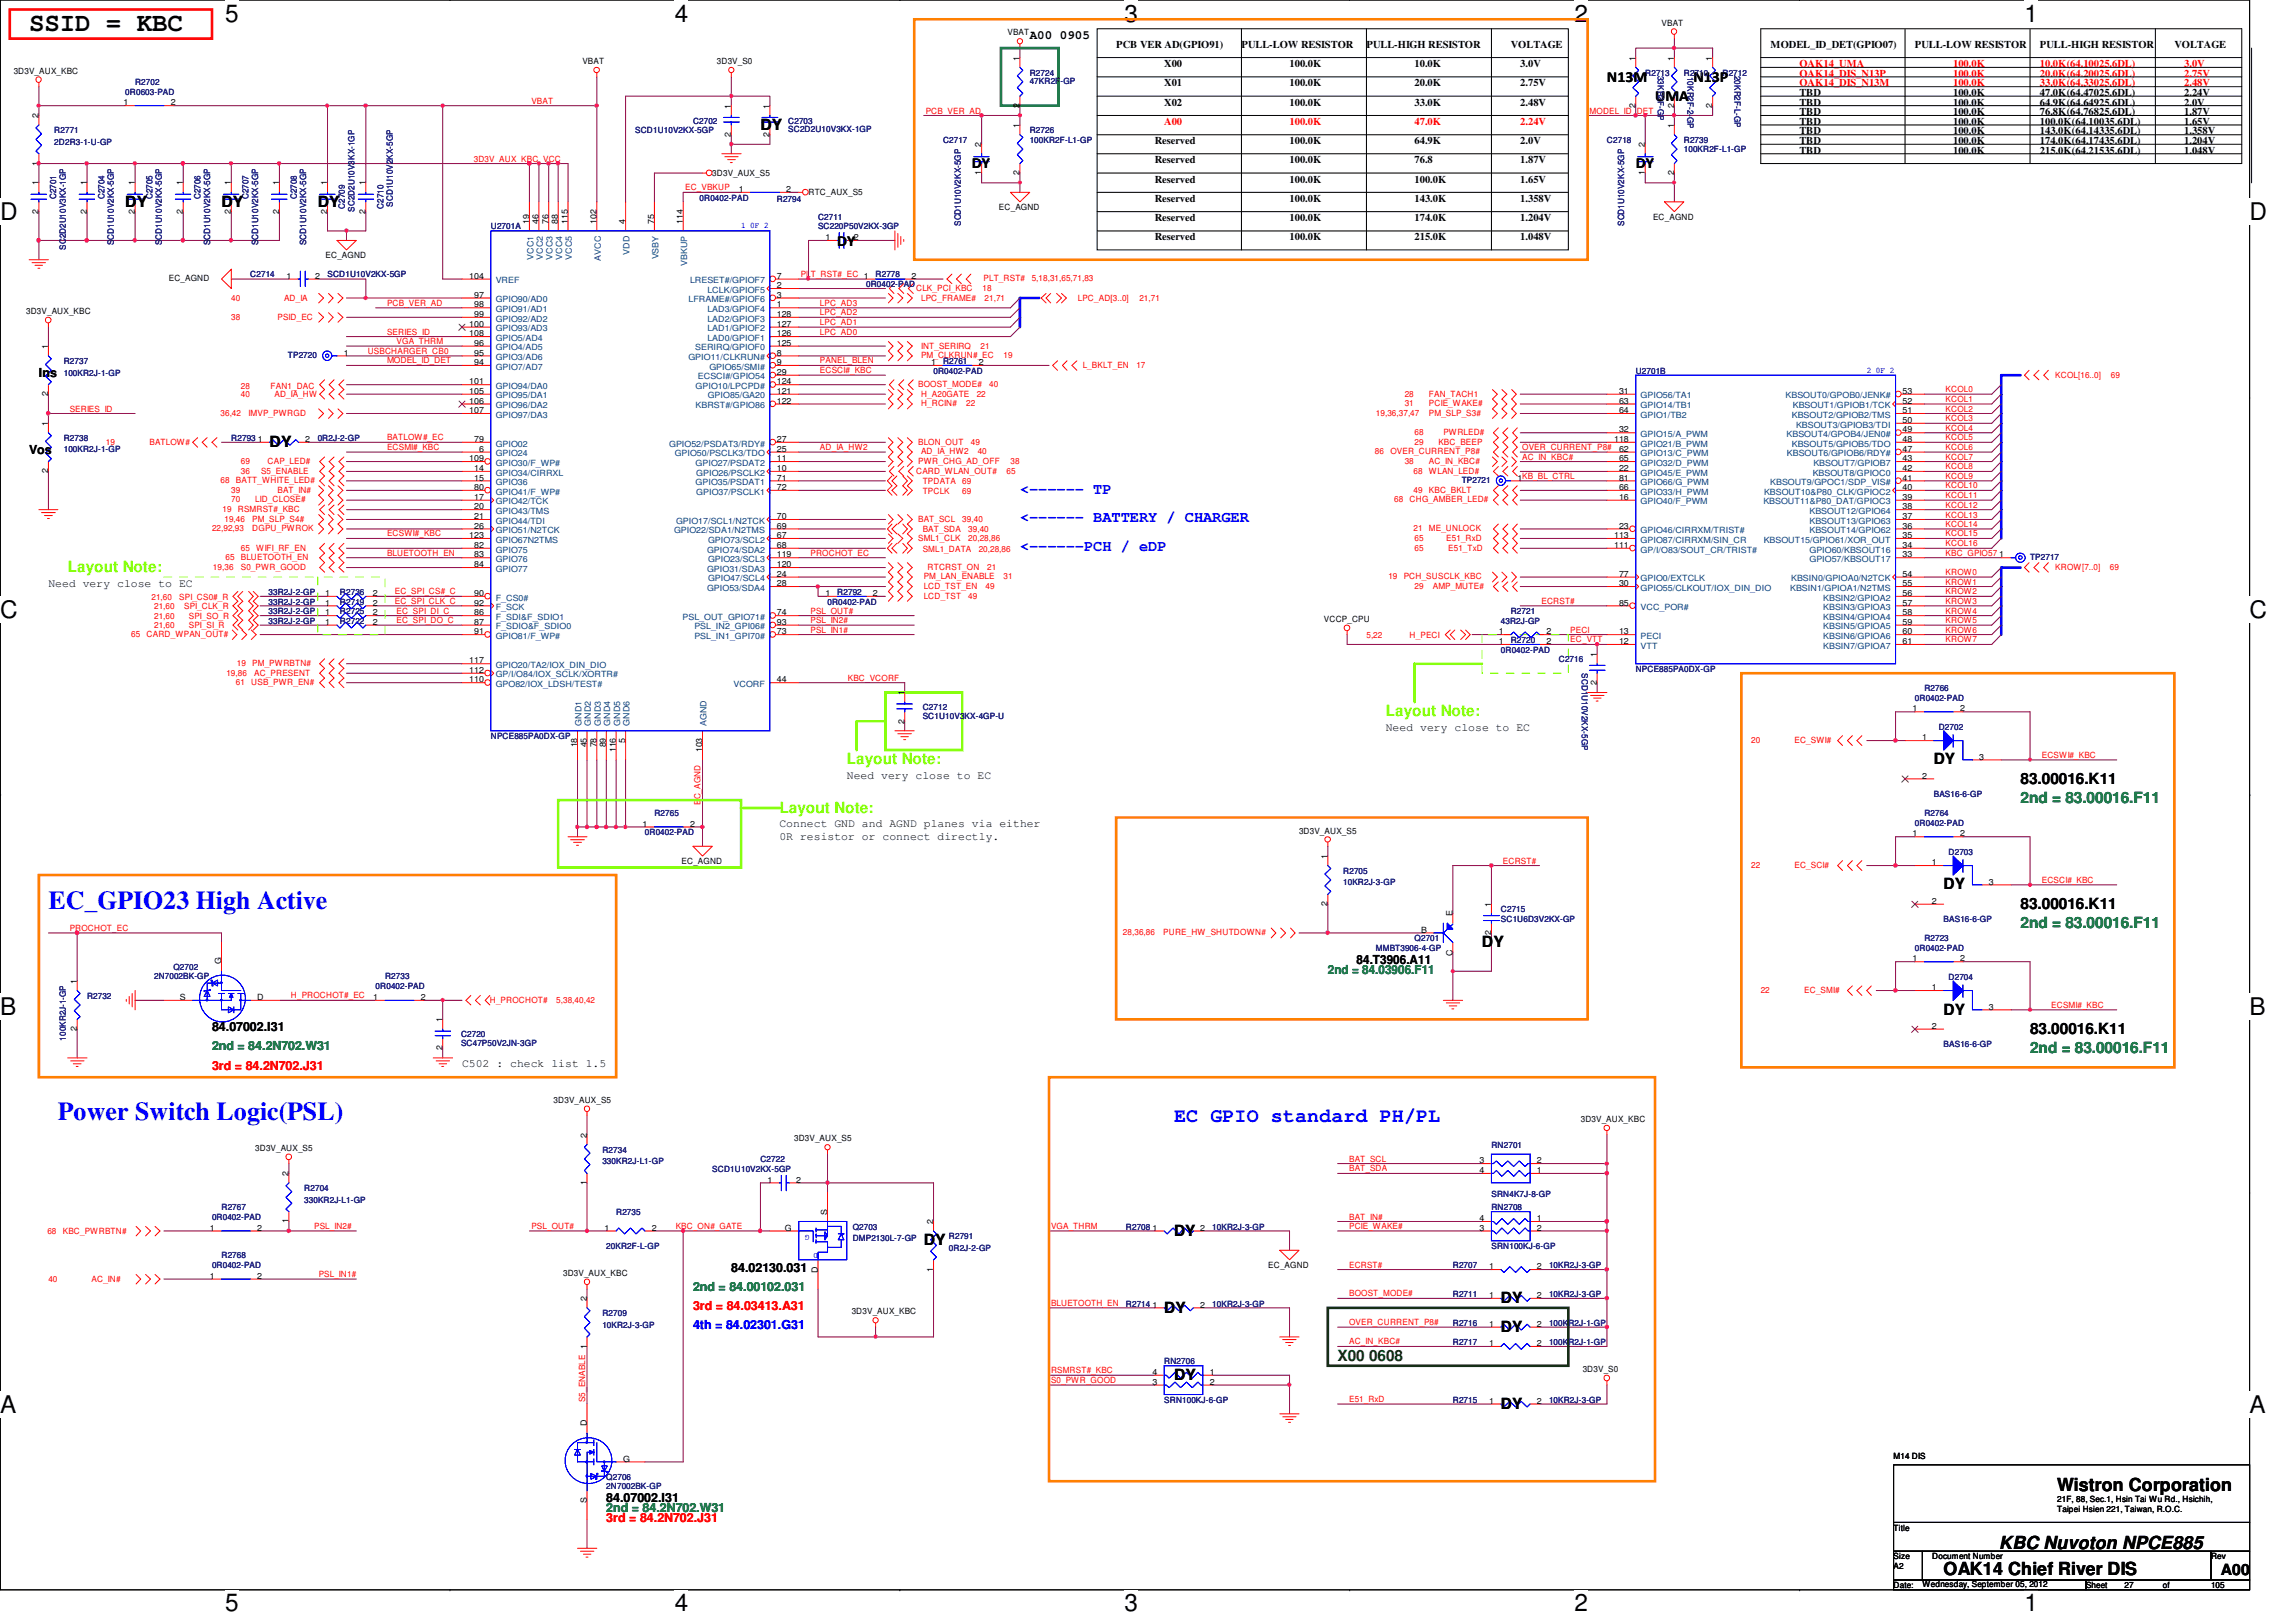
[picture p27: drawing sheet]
<svg xmlns="http://www.w3.org/2000/svg" width="297mm" height="210mm" viewBox="0 0 297 210" stroke-linecap="round" stroke-linejoin="round" font-family="sans-serif">
<defs><g id="words">
<text font-size="3.3" x="3.8" y="4">SSID = KBC</text>
<g font-size="3.3" fill="#00f">
<text x="6.3" y="117.6">EC_GPIO23 High Active</text>
<text x="7.5" y="145">Power Switch Logic(PSL)</text>
</g>
<g font-size="3.1">
<text x="29.1" y="2.8">5</text>
<text x="87.3" y="2.8">4</text>
<text x="145.5" y="2.8">3</text>
<text x="203.7" y="2.8">2</text>
<text x="261.9" y="2.8">1</text>
<text x="0" y="28.5">D</text>
<text x="291" y="28.5">D</text>
<text x="0" y="79.9">C</text>
<text x="291" y="79.9">C</text>
<text x="0" y="131.4">B</text>
<text x="291" y="131.4">B</text>
<text x="0" y="182.8">A</text>
<text x="291" y="182.8">A</text>
<text x="29.1" y="208.5">5</text>
<text x="87.3" y="208.5">4</text>
<text x="145.5" y="208.5">3</text>
<text x="203.7" y="208.5">2</text>
<text x="261.9" y="208.5">1</text>
</g>
<text font-size="2.6" fill="#00f" x="151.9" y="145.2">EC GPIO standard PH/PL</text>
<g font-size="2.3">
<text x="266.1" y="193">Wistron Corporation</text>
<text x="251.5" y="203.8">OAK14 Chief River DIS</text>
<text x="258.7" y="200.4">KBC Nuvoton NPCE885</text>
</g>
<g font-size="2">
<text x="207.9" y="10.6">N13M</text>
<text x="219.1" y="10.6">N13P</text>
<text x="98.4" y="16.8">DY</text>
<text x="214.1" y="13.1">UMA</text>
<text x="125.7" y="21.8">DY</text>
<text x="211.6" y="21.8">DY</text>
<text x="16.2" y="26.8">DY</text>
<text x="28.7" y="26.8">DY</text>
<text x="41.1" y="26.8">DY</text>
<text x="108.3" y="31.8">DY</text>
<text x="34.9" y="57.9">DY</text>
<text x="250.2" y="98.9">DY</text>
<text x="261.4" y="101.4">83.00016.K11</text>
<text x="251.5" y="115.1">DY</text>
<text x="261.4" y="117.6">83.00016.K11</text>
<text x="191.7" y="122.6">DY</text>
<text x="251.5" y="131.3">DY</text>
<text x="262.6" y="133.8">83.00016.K11</text>
<text x="119.5" y="161.2">DY</text>
<text x="151.9" y="159.9">DY</text>
<text x="150.6" y="169.9">DY</text>
<text x="194.2" y="168.7">DY</text>
<text x="194.2" y="172.4">DY</text>
<text x="151.9" y="178.6">DY</text>
<text x="194.2" y="182.3">DY</text>
<text x="287.3" y="203.9">A00</text>
</g>
<g font-size="2" fill="#00f">
<text x="131.9" y="63.9">&lt;------ TP</text>
<text x="131.9" y="71.3">&lt;------PCH / eDP</text>
<text x="131.9" y="67.6">&lt;------ BATTERY / CHARGER</text>
</g>
<g font-size="2" fill="#80ff00">
<text x="8.8" y="74">Layout Note:</text>
<text x="179.3" y="92.7">Layout Note:</text>
<text x="109.6" y="98.9">Layout Note:</text>
<text x="100.8" y="105.2">Layout Note:</text>
</g>
<g font-size="2" fill="#008000">
<text x="261.4" y="103.9">2nd = 83.00016.F11</text>
<text x="261.4" y="120.1">2nd = 83.00016.F11</text>
<text x="262.6" y="136.3">2nd = 83.00016.F11</text>
</g>
<text font-size="2" fill="#004000" x="173.1" y="176.1">X00 0608</text>
<g font-size="1.6">
<text x="133.2" y="5.1">A00 0905</text>
<text x="5" y="48.8">Ins</text>
<text x="3.8" y="58.8">Vos</text>
<text x="175.5" y="124.8">84.T3906.A11</text>
<text x="27.4" y="133.4">84.07002.I31</text>
<text x="94.6" y="164.5">84.02130.031</text>
<text x="78.4" y="194.4">84.07002.I31</text>
</g>
<g font-size="1.6" fill="#008000">
<text x="171.8" y="126">2nd = 84.03906.F11</text>
<text x="27.4" y="135.9">2nd = 84.2N702.W31</text>
<text x="89.7" y="167">2nd = 84.00102.031</text>
<text x="78.4" y="195.7">2nd = 84.2N702.W31</text>
</g>
<g font-size="1.6" fill="#f00">
<text x="27.4" y="138.4">3rd = 84.2N702.J31</text>
<text x="89.7" y="169.5">3rd = 84.03413.A31</text>
<text x="78.4" y="196.9">3rd = 84.2N702.J31</text>
</g>
<text font-size="1.6" fill="#00f" x="89.7" y="172">4th = 84.02301.G31</text>
<g font-size="1.5">
<text x="6.3" y="75.9">Need very close to EC</text>
<text x="179.3" y="94.6">Need very close to EC</text>
<text x="109.6" y="100.8">Need very close to EC</text>
<text x="100.8" y="107">Connect GND and AGND planes via either</text>
<text x="100.8" y="108.7">0R resistor or connect directly.</text>
<text x="59.8" y="138.1">C502 : check list 1.5</text>
</g>
<g font-size="1.4">
<text x="144.4" y="6.2">PCB VER AD(GPIO91)</text>
<text x="150.6" y="11.2">X01</text>
<text x="150.6" y="8.7">X00</text>
<text x="160.6" y="6.2">PULL-LOW RESISTOR</text>
<text x="166.8" y="8.7">100.0K</text>
<text x="166.8" y="11.2">100.0K</text>
<text x="176.8" y="6.2">PULL-HIGH RESISTOR</text>
<text x="183" y="8.7">10.0K</text>
<text x="183" y="11.2">20.0K</text>
<text x="195.5" y="6.2">VOLTAGE</text>
<text x="196.7" y="8.7">3.0V</text>
<text x="196.7" y="11.2">2.75V</text>
<text x="229.1" y="6.2">MODEL_ID_DET(GPIO07)</text>
<text x="247.7" y="6.2">PULL-LOW RESISTOR</text>
<text x="263.9" y="6.2">PULL-HIGH RESISTOR</text>
<text x="281.3" y="6.2">VOLTAGE</text>
<text x="150.6" y="13.7">X02</text>
<text x="166.8" y="13.7">100.0K</text>
<text x="183" y="13.7">33.0K</text>
<text x="196.7" y="13.7">2.48V</text>
<text x="232.8" y="13.7">TBD</text>
<text x="232.8" y="14.9">TBD</text>
<text x="232.8" y="16.2">TBD</text>
<text x="232.8" y="17.4">TBD</text>
<text x="232.8" y="12.4">TBD</text>
<text x="252.7" y="12.4">100.0K</text>
<text x="252.7" y="13.7">100.0K</text>
<text x="252.7" y="14.9">100.0K</text>
<text x="252.7" y="16.2">100.0K</text>
<text x="252.7" y="17.4">100.0K</text>
<text x="263.9" y="13.7">64.9K(64.64925.6DL)</text>
<text x="263.9" y="17.4">143.0K(64.14335.6DL)</text>
<text x="263.9" y="12.4">47.0K(64.47025.6DL)</text>
<text x="263.9" y="14.9">76.8K(64.76825.6DL)</text>
<text x="263.9" y="16.2">100.0K(64.10035.6DL)</text>
<text x="282.6" y="17.4">1.358V</text>
<text x="282.6" y="16.2">1.65V</text>
<text x="282.6" y="12.4">2.24V</text>
<text x="282.6" y="13.7">2.0V</text>
<text x="282.6" y="14.9">1.87V</text>
<text x="149.4" y="21.1">Reserved</text>
<text x="149.4" y="23.6">Reserved</text>
<text x="149.4" y="18.7">Reserved</text>
<text x="166.8" y="18.7">100.0K</text>
<text x="166.8" y="21.1">100.0K</text>
<text x="166.8" y="23.6">100.0K</text>
<text x="183" y="18.7">64.9K</text>
<text x="183" y="21.1">76.8</text>
<text x="183" y="23.6">100.0K</text>
<text x="196.7" y="23.6">1.65V</text>
<text x="196.7" y="18.7">2.0V</text>
<text x="196.7" y="21.1">1.87V</text>
<text x="232.8" y="18.7">TBD</text>
<text x="232.8" y="19.9">TBD</text>
<text x="252.7" y="19.9">100.0K</text>
<text x="252.7" y="18.7">100.0K</text>
<text x="263.9" y="19.9">215.0K(64.21535.6DL)</text>
<text x="263.9" y="18.7">174.0K(64.17435.6DL)</text>
<text x="282.6" y="18.7">1.204V</text>
<text x="282.6" y="19.9">1.048V</text>
<text x="149.4" y="26.1">Reserved</text>
<text x="149.4" y="28.6">Reserved</text>
<text x="166.8" y="26.1">100.0K</text>
<text x="166.8" y="28.6">100.0K</text>
<text x="183" y="26.1">143.0K</text>
<text x="183" y="28.6">174.0K</text>
<text x="196.7" y="26.1">1.358V</text>
<text x="196.7" y="28.6">1.204V</text>
<text x="149.4" y="31.1">Reserved</text>
<text x="166.8" y="31.1">100.0K</text>
<text x="183" y="31.1">215.0K</text>
<text x="196.7" y="31.1">1.048V</text>
</g>
<g font-size="1.4" fill="#f00">
<text x="232.8" y="11.2">OAK14_DIS_N13M</text>
<text x="232.8" y="9.9">OAK14_DIS_N13P</text>
<text x="232.8" y="8.7">OAK14_UMA</text>
<text x="252.7" y="8.7">100.0K</text>
<text x="252.7" y="9.9">100.0K</text>
<text x="252.7" y="11.2">100.0K</text>
<text x="263.9" y="8.7">10.0K(64.10025.6DL)</text>
<text x="263.9" y="9.9">20.0K(64.20025.6DL)</text>
<text x="263.9" y="11.2">33.0K(64.33025.6DL)</text>
<text x="282.6" y="8.7">3.0V</text>
<text x="282.6" y="9.9">2.75V</text>
<text x="282.6" y="11.2">2.48V</text>
<text x="150.6" y="16.2">A00</text>
<text x="166.8" y="16.2">100.0K</text>
<text x="183" y="16.2">47.0K</text>
<text x="196.7" y="16.2">2.24V</text>
</g>
<g font-size="1.1">
<text x="130.3" y="4.5">VBAT</text>
<text x="215" y="3.3">VBAT</text>
<text x="1.8" y="9.5">3D3V_AUX_KBC</text>
<text x="75.3" y="8.3">VBAT</text>
<text x="92.7" y="8.3">3D3V_S0</text>
<text x="131.9" y="7.8" transform="rotate(-90 131.9 7.8)">1</text>
<text x="211.6" y="7.8" transform="rotate(-90 211.6 7.8)">1</text>
<text x="216.6" y="7.8" transform="rotate(-90 216.6 7.8)">1</text>
<text x="221.5" y="7.8" transform="rotate(-90 221.5 7.8)">1</text>
<text x="5" y="15.3" transform="rotate(-90 5 15.3)">2</text>
<text x="16" y="13.6">1</text>
<text x="22.1" y="13.6">2</text>
<text x="94.6" y="17.7" transform="rotate(-90 94.6 17.7)">2</text>
<text x="94.6" y="14.1" transform="rotate(-90 94.6 14.1)">1</text>
<text x="99.6" y="17.7" transform="rotate(-90 99.6 17.7)">2</text>
<text x="99.6" y="14.1" transform="rotate(-90 99.6 14.1)">1</text>
<text x="131.9" y="16.6" transform="rotate(-90 131.9 16.6)">1</text>
<text x="131.9" y="14" transform="rotate(-90 131.9 14)">2</text>
<text x="211.6" y="14" transform="rotate(-90 211.6 14)">2</text>
<text x="216.6" y="16.6" transform="rotate(-90 216.6 16.6)">1</text>
<text x="216.6" y="14" transform="rotate(-90 216.6 14)">2</text>
<text x="221.5" y="14" transform="rotate(-90 221.5 14)">2</text>
<text x="5" y="21.4" transform="rotate(-90 5 21.4)">1</text>
<text x="92.2" y="22.7">3D3V_AUX_S5</text>
<text x="127" y="22.7" transform="rotate(-90 127 22.7)">1</text>
<text x="127" y="19" transform="rotate(-90 127 19)">2</text>
<text x="131.9" y="22.7" transform="rotate(-90 131.9 22.7)">2</text>
<text x="212.8" y="22.7" transform="rotate(-90 212.8 22.7)">1</text>
<text x="212.8" y="19" transform="rotate(-90 212.8 19)">2</text>
<text x="216.6" y="22.7" transform="rotate(-90 216.6 22.7)">2</text>
<text x="5" y="27.6" transform="rotate(-90 5 27.6)">2</text>
<text x="5" y="24" transform="rotate(-90 5 24)">1</text>
<text x="11.2" y="27.6" transform="rotate(-90 11.2 27.6)">2</text>
<text x="11.2" y="24" transform="rotate(-90 11.2 24)">1</text>
<text x="17.4" y="27.6" transform="rotate(-90 17.4 27.6)">2</text>
<text x="17.4" y="24" transform="rotate(-90 17.4 24)">1</text>
<text x="23.7" y="27.6" transform="rotate(-90 23.7 27.6)">2</text>
<text x="23.7" y="24" transform="rotate(-90 23.7 24)">1</text>
<text x="29.9" y="27.6" transform="rotate(-90 29.9 27.6)">2</text>
<text x="29.9" y="24" transform="rotate(-90 29.9 24)">1</text>
<text x="36.1" y="27.6" transform="rotate(-90 36.1 27.6)">2</text>
<text x="36.1" y="24" transform="rotate(-90 36.1 24)">1</text>
<text x="42.3" y="27.6" transform="rotate(-90 42.3 27.6)">2</text>
<text x="42.3" y="24" transform="rotate(-90 42.3 24)">1</text>
<text x="47.3" y="27.6" transform="rotate(-90 47.3 27.6)">2</text>
<text x="47.3" y="24" transform="rotate(-90 47.3 24)">1</text>
<text x="68.4" y="29" transform="rotate(-90 68.4 29)">19</text>
<text x="69.7" y="29" transform="rotate(-90 69.7 29)">46</text>
<text x="70.9" y="29" transform="rotate(-90 70.9 29)">76</text>
<text x="72.2" y="29" transform="rotate(-90 72.2 29)">88</text>
<text x="73.4" y="29" transform="rotate(-90 73.4 29)">115</text>
<text x="77.2" y="29" transform="rotate(-90 77.2 29)">102</text>
<text x="80.9" y="29" transform="rotate(-90 80.9 29)">4</text>
<text x="84.6" y="29" transform="rotate(-90 84.6 29)">75</text>
<text x="88.3" y="29" transform="rotate(-90 88.3 29)">114</text>
<text x="95.6" y="24.8">1</text>
<text x="101.7" y="24.8">2</text>
<text x="104.6" y="25.2">RTC_AUX_S5</text>
<text x="129.2" y="27.2">EC_AGND</text>
<text x="213.9" y="28.4">EC_AGND</text>
<text x="42.1" y="33.4">EC_AGND</text>
<text x="106.8" y="31.1">1</text>
<text x="110.4" y="31.1">2</text>
<text x="3.4" y="40.6">3D3V_AUX_KBC</text>
<text x="21.8" y="36.4">EC_AGND</text>
<text x="37.1" y="36.1">1</text>
<text x="40.8" y="36.1">2</text>
<text x="60.7" y="36.1">104</text>
<text x="61.3" y="38.5">97</text>
<text x="61.3" y="39.8">98</text>
<text x="61.3" y="41">99</text>
<text x="100.5" y="36.1">7</text>
<text x="100.5" y="38.5">3</text>
<text x="100.5" y="39.8">1</text>
<text x="100.5" y="41">128</text>
<text x="100.5" y="37.3">2</text>
<text x="117.9" y="36.1">2</text>
<text x="6.2" y="45.2" transform="rotate(-90 6.2 45.2)">1</text>
<text x="44.5" y="46">1</text>
<text x="60.7" y="42.3">100</text>
<text x="60.7" y="43.5">108</text>
<text x="61.3" y="47.2">94</text>
<text x="61.3" y="46">95</text>
<text x="61.3" y="44.7">96</text>
<text x="100.5" y="47.2">9</text>
<text x="100.5" y="46">8</text>
<text x="100.5" y="42.3">127</text>
<text x="100.5" y="43.5">126</text>
<text x="100.5" y="44.7">125</text>
<text x="120.5" y="47.2">1</text>
<text x="126.6" y="47.2">2</text>
<text x="6.2" y="51.3" transform="rotate(-90 6.2 51.3)">2</text>
<text x="60.7" y="49.7">101</text>
<text x="60.7" y="51">105</text>
<text x="60.7" y="52.2">106</text>
<text x="60.7" y="53.5">107</text>
<text x="100.5" y="48.5">29</text>
<text x="100.5" y="51">121</text>
<text x="100.5" y="52.2">122</text>
<text x="100.5" y="49.7">124</text>
<text x="209.5" y="51">31</text>
<text x="209.5" y="52.2">63</text>
<text x="209.5" y="53.5">64</text>
<text x="246.1" y="53.5">51</text>
<text x="246.1" y="51">53</text>
<text x="246.1" y="52.2">52</text>
<text x="6.2" y="55.1" transform="rotate(-90 6.2 55.1)">1</text>
<text x="33.4" y="57.2">1</text>
<text x="39.5" y="57.2">2</text>
<text x="60.7" y="59.7">109</text>
<text x="61.3" y="57.2">79</text>
<text x="62" y="58.5">6</text>
<text x="100.5" y="57.2">27</text>
<text x="100.5" y="58.5">25</text>
<text x="100.5" y="59.7">11</text>
<text x="208.8" y="57.2">118</text>
<text x="209.5" y="56">32</text>
<text x="209.5" y="58.5">62</text>
<text x="209.5" y="59.7">65</text>
<text x="246.1" y="57.2">48</text>
<text x="246.1" y="54.7">50</text>
<text x="246.1" y="58.5">47</text>
<text x="246.1" y="59.7">43</text>
<text x="246.1" y="56">49</text>
<text x="6.2" y="61.3" transform="rotate(-90 6.2 61.3)">2</text>
<text x="61.3" y="64.7">17</text>
<text x="61.3" y="65.9">20</text>
<text x="61.3" y="61">14</text>
<text x="61.3" y="63.4">80</text>
<text x="61.3" y="62.2">15</text>
<text x="100.5" y="63.4">72</text>
<text x="100.5" y="61">10</text>
<text x="100.5" y="62.2">71</text>
<text x="196.3" y="62.2">1KB_BL_CTRL</text>
<text x="209.5" y="62.2">81</text>
<text x="209.5" y="63.4">66</text>
<text x="209.5" y="61">22</text>
<text x="209.5" y="64.7">16</text>
<text x="246.1" y="62.2">41</text>
<text x="246.1" y="63.4">40</text>
<text x="246.1" y="64.7">39</text>
<text x="246.1" y="61">42</text>
<text x="246.1" y="65.9">38</text>
<text x="60.7" y="69.6">123</text>
<text x="61.3" y="67.2">21</text>
<text x="61.3" y="70.9">82</text>
<text x="61.3" y="68.4">26</text>
<text x="100.5" y="67.2">70</text>
<text x="100.5" y="69.6">67</text>
<text x="100.5" y="68.4">69</text>
<text x="100.5" y="70.9">68</text>
<text x="208.8" y="69.6">113</text>
<text x="208.8" y="70.9">111</text>
<text x="209.5" y="68.4">23</text>
<text x="246.1" y="69.6">35</text>
<text x="246.1" y="67.2">37</text>
<text x="246.1" y="68.4">36</text>
<text x="246.1" y="70.9">34</text>
<text x="42.1" y="77.1">1</text>
<text x="48.2" y="77.1">2</text>
<text x="61.3" y="77.1">90</text>
<text x="61.3" y="72.1">83</text>
<text x="61.3" y="73.4">84</text>
<text x="100.5" y="72.1">119</text>
<text x="100.5" y="74.6">24</text>
<text x="100.5" y="73.4">120</text>
<text x="100.5" y="75.9">28</text>
<text x="106.8" y="77.1">1</text>
<text x="112.9" y="77.1">2</text>
<text x="209.5" y="74.6">77</text>
<text x="209.5" y="75.9">30</text>
<text x="246.1" y="75.9">55</text>
<text x="246.1" y="74.6">54</text>
<text x="246.1" y="77.1">56</text>
<text x="246.1" y="72.1">33</text>
<text x="258.7" y="72.1">1</text>
<text x="42.1" y="80.9">1</text>
<text x="42.1" y="79.6">1</text>
<text x="42.1" y="78.4">1</text>
<text x="48.2" y="80.9">2</text>
<text x="48.2" y="79.6">2</text>
<text x="48.2" y="78.4">2</text>
<text x="61.3" y="79.6">86</text>
<text x="61.3" y="80.9">87</text>
<text x="61.3" y="78.4">92</text>
<text x="61.3" y="82.1">91</text>
<text x="100.5" y="82.1">73</text>
<text x="100.5" y="79.6">74</text>
<text x="100.5" y="80.9">93</text>
<text x="171.3" y="80.5">VCCP_CPU</text>
<text x="193.9" y="83.4">1</text>
<text x="193.9" y="82.1">1</text>
<text x="200.1" y="83.4">2</text>
<text x="200.1" y="82.1">2</text>
<text x="209.5" y="78.4">85</text>
<text x="209.5" y="82.1">13</text>
<text x="209.5" y="83.4">12</text>
<text x="246.1" y="78.4">57</text>
<text x="246.1" y="79.6">58</text>
<text x="246.1" y="80.9">59</text>
<text x="246.1" y="82.1">60</text>
<text x="246.1" y="83.4">61</text>
<text x="60.7" y="88.3">110</text>
<text x="60.7" y="87.1">112</text>
<text x="60.7" y="85.9">117</text>
<text x="100.5" y="88.3">44</text>
<text x="117" y="90" transform="rotate(-90 117 90)">1</text>
<text x="206.6" y="88.6" transform="rotate(-90 206.6 88.6)">2</text>
<text x="206.6" y="85" transform="rotate(-90 206.6 85)">1</text>
<text x="117" y="93.6" transform="rotate(-90 117 93.6)">2</text>
<text x="247.4" y="92.1">1</text>
<text x="248.7" y="95.8">1</text>
<text x="253.6" y="92.1">2</text>
<text x="74.7" y="96.7" transform="rotate(-90 74.7 96.7)">18</text>
<text x="75.9" y="96.7" transform="rotate(-90 75.9 96.7)">45</text>
<text x="77.2" y="96.7" transform="rotate(-90 77.2 96.7)">78</text>
<text x="78.4" y="96.7" transform="rotate(-90 78.4 96.7)">89</text>
<text x="79.7" y="97.4" transform="rotate(-90 79.7 97.4)">116</text>
<text x="80.9" y="96.1" transform="rotate(-90 80.9 96.1)">5</text>
<text x="90.8" y="97.4" transform="rotate(-90 90.8 97.4)">103</text>
<text x="248.7" y="100.8">2</text>
<text x="256.1" y="98.3">3</text>
<text x="83.1" y="107">1</text>
<text x="89.3" y="107">2</text>
<text x="168.1" y="107.9">3D3V_AUX_S5</text>
<text x="88.2" y="111.8">EC_AGND</text>
<text x="171.7" y="111.1" transform="rotate(-90 171.7 111.1)">1</text>
<text x="247.4" y="108.2">1</text>
<text x="249.9" y="112">1</text>
<text x="253.6" y="108.2">2</text>
<text x="171.7" y="117.3" transform="rotate(-90 171.7 117.3)">2</text>
<text x="187.9" y="118.6" transform="rotate(-90 187.9 118.6)">E</text>
<text x="192.9" y="117.3" transform="rotate(-90 192.9 117.3)">1</text>
<text x="249.9" y="117">2</text>
<text x="257.3" y="114.5">3</text>
<text x="28.6" y="124.8" transform="rotate(-90 28.6 124.8)">G</text>
<text x="183.9" y="120.7">B</text>
<text x="187.9" y="123.7" transform="rotate(-90 187.9 123.7)">C</text>
<text x="192.9" y="121" transform="rotate(-90 192.9 121)">2</text>
<text x="247.4" y="124.4">1</text>
<text x="253.6" y="124.4">2</text>
<text x="9.9" y="127.3" transform="rotate(-90 9.9 127.3)">1</text>
<text x="23.3" y="129.4">S</text>
<text x="33.3" y="129.4">D</text>
<text x="48.3" y="129.4">1</text>
<text x="54.4" y="129.4">2</text>
<text x="249.9" y="128.1">1</text>
<text x="257.3" y="130.6">3</text>
<text x="9.9" y="133.4" transform="rotate(-90 9.9 133.4)">2</text>
<text x="57.2" y="135.9" transform="rotate(-90 57.2 135.9)">2</text>
<text x="57.2" y="132.3" transform="rotate(-90 57.2 132.3)">1</text>
<text x="249.9" y="133.1">2</text>
<text x="71.6" y="142.7">3D3V_AUX_S5</text>
<text x="33" y="148.9">3D3V_AUX_S5</text>
<text x="75.9" y="147.2" transform="rotate(-90 75.9 147.2)">2</text>
<text x="102.7" y="147.7">3D3V_AUX_S5</text>
<text x="204.5" y="145.2">3D3V_AUX_KBC</text>
<text x="37.3" y="152.2" transform="rotate(-90 37.3 152.2)">2</text>
<text x="75.9" y="153.4" transform="rotate(-90 75.9 153.4)">1</text>
<text x="99.3" y="153">1</text>
<text x="103" y="153">2</text>
<text x="191.4" y="150.5">3</text>
<text x="191.4" y="151.8">4</text>
<text x="198.8" y="151.8">1</text>
<text x="198.8" y="150.5">2</text>
<text x="27.1" y="159.3">1</text>
<text x="33.3" y="159.3">2</text>
<text x="37.3" y="158.3" transform="rotate(-90 37.3 158.3)">1</text>
<text x="78.2" y="159.3">1</text>
<text x="84.3" y="159.3">2</text>
<text x="101.6" y="159.3">G</text>
<text x="107" y="157.2" transform="rotate(-90 107 157.2)">S</text>
<text x="120.7" y="158.4" transform="rotate(-90 120.7 158.4)">2</text>
<text x="149.1" y="159.3">1</text>
<text x="155.3" y="159.3">2</text>
<text x="191.4" y="159.3">3</text>
<text x="191.4" y="158">4</text>
<text x="198.8" y="158">1</text>
<text x="198.8" y="159.3">2</text>
<text x="27.1" y="165.5">1</text>
<text x="33.3" y="165.5">2</text>
<text x="72.9" y="165.1">3D3V_AUX_KBC</text>
<text x="105.8" y="164.8" transform="rotate(-90 105.8 164.8)">D</text>
<text x="120.7" y="164.5" transform="rotate(-90 120.7 164.5)">1</text>
<text x="164.1" y="164.1">EC_AGND</text>
<text x="192.7" y="164.3">1</text>
<text x="192.7" y="168">1</text>
<text x="198.8" y="164.3">2</text>
<text x="198.8" y="168">2</text>
<text x="75.9" y="168.4" transform="rotate(-90 75.9 168.4)">2</text>
<text x="110.2" y="170.1">3D3V_AUX_KBC</text>
<text x="149.1" y="169.2">1</text>
<text x="155.3" y="169.2">2</text>
<text x="192.7" y="171.7">1</text>
<text x="198.8" y="171.7">2</text>
<text x="75.9" y="174.5" transform="rotate(-90 75.9 174.5)">1</text>
<text x="149.1" y="179.2">3</text>
<text x="149.1" y="177.9">4</text>
<text x="156.5" y="177.9">1</text>
<text x="156.5" y="179.2">2</text>
<text x="192.7" y="174.2">1</text>
<text x="198.8" y="174.2">2</text>
<text x="204.8" y="177.5">3D3V_S0</text>
<text x="75.9" y="184.6" transform="rotate(-90 75.9 184.6)">D</text>
<text x="192.7" y="181.7">1</text>
<text x="198.8" y="181.7">2</text>
<text x="80.6" y="189.1">G</text>
<text x="245" y="188.8">M14 DIS</text>
<text x="75.9" y="194.6" transform="rotate(-90 75.9 194.6)">S</text>
<text x="266.1" y="194.4">21F, 88, Sec.1, Hsin Tai Wu Rd., Hsichih,</text>
<text x="266.1" y="195.7">Taipei Hsien 221, Taiwan, R.O.C.</text>
<text x="245" y="198.1">Title</text>
<text x="245" y="201.8">Size</text>
<text x="245" y="203.1">A2</text>
<text x="250" y="201.8">Document Number</text>
<text x="286" y="201.8">Rev</text>
<text x="245" y="205.5">Date:</text>
<text x="248.7" y="205.3">Wednesday, September 05, 2012</text>
<text x="269.9" y="205.5">Sheet</text>
<text x="274.9" y="205.5">27</text>
<text x="279.8" y="205.5">of</text>
<text x="286" y="205.5">105</text>
</g>
<g font-size="1.1" fill="#000080">
<text x="17.5" y="11">R2702</text>
<text x="133.2" y="9.8">R2724</text>
<text x="133.2" y="10.9">47KR2F-GP</text>
<text x="212.8" y="9.8">R2713</text>
<text x="214.5" y="9.8" transform="rotate(90 214.5 9.8)">33KR2F-GP</text>
<text x="217.8" y="9.8">R2710</text>
<text x="218.3" y="9.9" transform="rotate(90 218.3 9.9)">10KR2F-2-GP</text>
<text x="222.8" y="9.8">R2712</text>
<text x="224.4" y="9.8" transform="rotate(90 224.4 9.8)">20KR2F-L-GP</text>
<text x="7" y="17.2">R2771</text>
<text x="16.2" y="12.3">0R0603-PAD</text>
<text x="82.2" y="17.2">SCD1U10V2KX-5GP</text>
<text x="89.7" y="16">C2702</text>
<text x="102" y="16">C2703</text>
<text x="102" y="17.1">SC2D2U10V3KX-1GP</text>
<text x="133.2" y="17.2">R2726</text>
<text x="7" y="18.7">2D2R3-1-U-GP</text>
<text x="122" y="18.5">C2717</text>
<text x="133.2" y="18.5">100KR2F-L1-GP</text>
<text x="207.9" y="18.5">C2718</text>
<text x="217.8" y="18.5">R2739</text>
<text x="217.8" y="19.7">100KR2F-L1-GP</text>
<text x="7.3" y="25.8" transform="rotate(-90 7.3 25.8)">C2701</text>
<text x="13.5" y="25.8" transform="rotate(-90 13.5 25.8)">C2704</text>
<text x="19.7" y="25.8" transform="rotate(-90 19.7 25.8)">C2705</text>
<text x="25.9" y="25.8" transform="rotate(-90 25.9 25.8)">C2706</text>
<text x="32.2" y="25.8" transform="rotate(-90 32.2 25.8)">C2707</text>
<text x="38.4" y="25.8" transform="rotate(-90 38.4 25.8)">C2708</text>
<text x="44.6" y="27" transform="rotate(-90 44.6 27)">C2709</text>
<text x="45.8" y="27.4" transform="rotate(-90 45.8 27.4)">SC2D2U10V3KX-1GP</text>
<text x="49.6" y="27" transform="rotate(-90 49.6 27)">C2710</text>
<text x="50.8" y="26.8" transform="rotate(-90 50.8 26.8)">SCD1U10V2KX-5GP</text>
<text x="63.5" y="29.7">U2701A</text>
<text x="90.5" y="26">0R0402-PAD</text>
<text x="100.5" y="26.1">R2794</text>
<text x="105.8" y="28.4">C2711</text>
<text x="105.8" y="29.7">SC220P50V2KX-3GP</text>
<text x="124.3" y="29.3" transform="rotate(-90 124.3 29.3)">SCD1U10V2KX-5GP</text>
<text x="210.1" y="29.3" transform="rotate(-90 210.1 29.3)">SCD1U10V2KX-5GP</text>
<text x="8.5" y="32.3" transform="rotate(-90 8.5 32.3)">SC2D2U10V3KX-1GP</text>
<text x="14.7" y="31.8" transform="rotate(-90 14.7 31.8)">SCD1U10V2KX-5GP</text>
<text x="21" y="31.8" transform="rotate(-90 21 31.8)">SCD1U10V2KX-5GP</text>
<text x="27.2" y="31.8" transform="rotate(-90 27.2 31.8)">SCD1U10V2KX-5GP</text>
<text x="32.4" y="35.9">C2714</text>
<text x="33.4" y="31.8" transform="rotate(-90 33.4 31.8)">SCD1U10V2KX-5GP</text>
<text x="39.6" y="31.8" transform="rotate(-90 39.6 31.8)">SCD1U10V2KX-5GP</text>
<text x="42.4" y="35.9">SCD1U10V2KX-5GP</text>
<text x="113.3" y="35.9">R2778</text>
<text x="112.1" y="37.2">0R0402-PAD</text>
<text x="8.3" y="47.1">R2737</text>
<text x="37.2" y="46.4">TP2720</text>
<text x="122" y="47.1">R2761</text>
<text x="8.3" y="48.6">100KR2J-1-GP</text>
<text x="120.8" y="48.3">0R0402-PAD</text>
<text x="211.6" y="48.3">U2701B</text>
<text x="8.3" y="57.1">R2738</text>
<text x="8.3" y="58.5">100KR2J-1-GP</text>
<text x="29.9" y="57.1">R2793</text>
<text x="41.1" y="57.1">0R2J-2-GP</text>
<text x="189.1" y="62.5">TP2721</text>
<text x="34.8" y="77">33R2J-2-GP</text>
<text x="44" y="77">R2736</text>
<text x="108.3" y="77">R2792</text>
<text x="262.6" y="72.5">TP2717</text>
<text x="34.8" y="80.7">33R2J-2-GP</text>
<text x="34.8" y="79.5">33R2J-2-GP</text>
<text x="34.8" y="78.2">33R2J-2-GP</text>
<text x="44" y="80.7">R2722</text>
<text x="44" y="79.5">R2725</text>
<text x="44" y="78.2">R2719</text>
<text x="107.1" y="78.2">0R0402-PAD</text>
<text x="194.2" y="80.7">43R2J-GP</text>
<text x="195.4" y="83.2">R2720</text>
<text x="195.4" y="79.5">R2721</text>
<text x="194.2" y="84.5">0R0402-PAD</text>
<text x="201.7" y="85.7">C2716</text>
<text x="204.6" y="87.1" transform="rotate(90 204.6 87.1)">SCD1U10V2KX-5GP</text>
<text x="211.6" y="87">NPCE885PA0DX-GP</text>
<text x="249" y="89.4">R2766</text>
<text x="63.5" y="95.6">NPCE885PA0DX-GP</text>
<text x="119.4" y="91.9">C2712</text>
<text x="119.4" y="93">SC1U10V3KX-4GP-U</text>
<text x="247.7" y="90.7">0R0402-PAD</text>
<text x="250.8" y="94.5">D2702</text>
<text x="84.7" y="105.6">R2765</text>
<text x="247.7" y="106.8">0R0402-PAD</text>
<text x="249" y="105.6">R2764</text>
<text x="250.2" y="103.1">BAS16-6-GP</text>
<text x="83.4" y="108.1">0R0402-PAD</text>
<text x="173.8" y="113.1">R2705</text>
<text x="252.1" y="110.7">D2703</text>
<text x="173.8" y="114.6">10KR2J-3-GP</text>
<text x="194.2" y="118.1">C2715</text>
<text x="194.2" y="119.3">SC1U6D3V2KX-GP</text>
<text x="251.5" y="119.3">BAS16-6-GP</text>
<text x="22.4" y="125.5">Q2702</text>
<text x="178" y="123">MMBT3906-4-GP</text>
<text x="183" y="121.8">Q2701</text>
<text x="247.7" y="123">0R0402-PAD</text>
<text x="249" y="121.8">R2723</text>
<text x="11.3" y="129.2">R2732</text>
<text x="19.9" y="126.7">2N7002BK-GP</text>
<text x="48.6" y="128">0R0402-PAD</text>
<text x="49.8" y="126.7">R2733</text>
<text x="252.1" y="126.9">D2704</text>
<text x="8.5" y="134.7" transform="rotate(-90 8.5 134.7)">100KR2J-1-GP</text>
<text x="59.6" y="134.2">C2720</text>
<text x="59.6" y="135.3">SC47P50V2JN-3GP</text>
<text x="251.5" y="135.5">BAS16-6-GP</text>
<text x="77.9" y="149.2">R2734</text>
<text x="193" y="148.5">RN2701</text>
<text x="39.4" y="154.1">R2704</text>
<text x="39.4" y="155.6">330KR2J-L1-GP</text>
<text x="77.9" y="150.7">330KR2J-L1-GP</text>
<text x="92.2" y="151.6">SCD1U10V2KX-5GP</text>
<text x="98.4" y="150.4">C2722</text>
<text x="193" y="154.9">SRN4K7J-8-GP</text>
<text x="27.4" y="157.9">0R0402-PAD</text>
<text x="28.7" y="156.6">R2767</text>
<text x="78.4" y="161.6">20KR2F-L-GP</text>
<text x="79.7" y="157.3">R2735</text>
<text x="110.3" y="159.1">Q2703</text>
<text x="110.3" y="160.6">DMP2130L-7-GP</text>
<text x="122.8" y="160.4">R2791</text>
<text x="122.8" y="161.8">0R2J-2-GP</text>
<text x="145.7" y="159.1">R2708</text>
<text x="156.8" y="159.1">10KR2J-3-GP</text>
<text x="193" y="156.6">RN2708</text>
<text x="193" y="161.6">SRN100KJ-6-GP</text>
<text x="27.4" y="164.1">0R0402-PAD</text>
<text x="28.7" y="162.9">R2768</text>
<text x="188" y="164.1">R2707</text>
<text x="188" y="167.9">R2711</text>
<text x="200.4" y="164.1">10KR2J-3-GP</text>
<text x="200.4" y="167.9">10KR2J-3-GP</text>
<text x="77.9" y="170.3">R2709</text>
<text x="77.9" y="171.8">10KR2J-3-GP</text>
<text x="145.7" y="169.1">R2714</text>
<text x="156.8" y="169.1">10KR2J-3-GP</text>
<text x="188" y="171.6">R2716</text>
<text x="200.4" y="171.6">100KR2J-1-GP</text>
<text x="150.6" y="176.5">RN2706</text>
<text x="188" y="174.1">R2717</text>
<text x="200.4" y="174.1">100KR2J-1-GP</text>
<text x="150.6" y="181.5">SRN100KJ-6-GP</text>
<text x="188" y="181.5">R2715</text>
<text x="200.4" y="181.5">10KR2J-3-GP</text>
<text x="78.4" y="191.5">Q2706</text>
<text x="78.4" y="192.7">2N7002BK-GP</text>
</g>
<g font-size="1.1" fill="#f00">
<text x="68.7" y="13.4">VBAT</text>
<text x="119.8" y="14.7">PCB_VER_AD</text>
<text x="205.7" y="14.7">MODEL_ID_DET</text>
<text x="61.3" y="20.9">3D3V_AUX_KBC_VCC</text>
<text x="88.6" y="24.6">EC_VBKUP</text>
<text x="103.6" y="35.9">PLT_RST#_EC 1</text>
<text x="29.9" y="41.4">38</text>
<text x="29.9" y="38.9">40</text>
<text x="35.9" y="41.4">PSID_EC</text>
<text x="36.7" y="38.9">AD_IA</text>
<text x="50.1" y="39.6">PCB_VER_AD</text>
<text x="106.1" y="39.6">LPC_AD3</text>
<text x="106.1" y="40.8">LPC_AD2</text>
<text x="118.5" y="37.6">CLK_PCI_KBC</text>
<text x="119.2" y="38.9">LPC_FRAME#</text>
<text x="127.1" y="37.6">18</text>
<text x="127.3" y="36.4">PLT_RST#</text>
<text x="127.4" y="38.9">21,71</text>
<text x="133.5" y="36.4">5,18,31,65,71,83</text>
<text x="139.4" y="38.9">LPC_AD[3..0]</text>
<text x="147.4" y="38.9">21,71</text>
<text x="47.6" y="45.8">USBCHARGER_CB0</text>
<text x="50.1" y="47">MODEL_ID_DET</text>
<text x="50.1" y="43.3">SERIES_ID</text>
<text x="51.3" y="44.5">VGA_THRM</text>
<text x="106.1" y="47">PANEL_BLEN</text>
<text x="106.1" y="43.3">LPC_AD0</text>
<text x="106.1" y="42.1">LPC_AD1</text>
<text x="119.2" y="45.1">INT_SERIRQ</text>
<text x="119.2" y="46.4">PM_CLKRUN#_EC</text>
<text x="126.9" y="45.1">21</text>
<text x="129.8" y="46.4">19</text>
<text x="140.1" y="47.6">L_BKLT_EN</text>
<text x="147" y="47.6">17</text>
<text x="9" y="53.3">SERIES_ID</text>
<text x="28.5" y="53.8">36,42</text>
<text x="31.2" y="51.4">40</text>
<text x="31.2" y="50.3">28</text>
<text x="32.2" y="53.8">IMVP_PWRGD</text>
<text x="35" y="50.3">FAN1_DAC</text>
<text x="35.5" y="51.4">AD_IA_HW</text>
<text x="106.1" y="48.3">ECSCI#_KBC</text>
<text x="118.8" y="50.1">BOOST_MODE#</text>
<text x="119.2" y="51.4">H_A20GATE</text>
<text x="119.2" y="52.6">H_RCIN#</text>
<text x="125" y="52.6">22</text>
<text x="126.4" y="51.4">22</text>
<text x="128" y="50.1">40</text>
<text x="178" y="53.8">19,36,37,47</text>
<text x="181.7" y="52.6">31</text>
<text x="181.7" y="51.4">28</text>
<text x="184.9" y="53.8">PM_SLP_S3#</text>
<text x="184.9" y="52.6">PCIE_WAKE#</text>
<text x="184.9" y="51.4">FAN_TACH1</text>
<text x="251.7" y="50.8">KCOL0</text>
<text x="251.7" y="52">KCOL1</text>
<text x="251.7" y="53.3">KCOL2</text>
<text x="265.9" y="48.9">KCOL[16..0]</text>
<text x="273.1" y="48.9">69</text>
<text x="13.7" y="57.6">19</text>
<text x="19.3" y="57.6">BATLOW#</text>
<text x="50.1" y="57">BATLOW#_EC</text>
<text x="50.1" y="58.3">ECSMI#_KBC</text>
<text x="106.1" y="58.3">AD_IA_HW2</text>
<text x="118.8" y="57.6">BLON_OUT</text>
<text x="119.2" y="58.8">AD_IA_HW2</text>
<text x="125.6" y="57.6">49</text>
<text x="126.5" y="58.8">40</text>
<text x="177.9" y="58.8">86</text>
<text x="179.9" y="58.8">OVER_CURRENT_P8#</text>
<text x="183" y="56.3">68</text>
<text x="183" y="57.6">29</text>
<text x="186.1" y="57.6">KBC_BEEP</text>
<text x="186.7" y="56.3">PWRLED#</text>
<text x="196.9" y="58.3">OVER_CURRENT_P8#</text>
<text x="196.9" y="59.5">AC_IN_KBC#</text>
<text x="251.7" y="54.5">KCOL3</text>
<text x="251.7" y="55.8">KCOL4</text>
<text x="251.7" y="57">KCOL5</text>
<text x="251.7" y="58.3">KCOL6</text>
<text x="251.7" y="59.5">KCOL7</text>
<text x="28.5" y="62.5">68</text>
<text x="29.9" y="63.8">39</text>
<text x="29.9" y="65">70</text>
<text x="30.5" y="62.5">BATT_WHITE_LED#</text>
<text x="31.2" y="61.3">36</text>
<text x="31.2" y="60.1">69</text>
<text x="33" y="65">LID_CLOSE#</text>
<text x="33.8" y="61.3">S5_ENABLE</text>
<text x="34.6" y="60.1">CAP_LED#</text>
<text x="35.9" y="63.8">BAT_IN#</text>
<text x="118.5" y="61.3">CARD_WLAN_OUT#</text>
<text x="118.8" y="60.1">PWR_CHG_AD_OFF</text>
<text x="119.4" y="62.7">TPDATA</text>
<text x="119.4" y="63.9">TPCLK</text>
<text x="124.5" y="63.9">69</text>
<text x="124.5" y="62.7">69</text>
<text x="130.2" y="61.3">65</text>
<text x="130.7" y="60.1">38</text>
<text x="180.4" y="65">68</text>
<text x="181.7" y="60.1">38</text>
<text x="182.4" y="65">CHG_AMBER_LED#</text>
<text x="182.9" y="61.3">68</text>
<text x="182.9" y="63.8">49</text>
<text x="184.9" y="61.3">WLAN_LED#</text>
<text x="184.9" y="60.1">AC_IN_KBC#</text>
<text x="184.9" y="63.8">KBC_BKLT</text>
<text x="251.7" y="62">KCOL9</text>
<text x="251.7" y="63.2">KCOL10</text>
<text x="251.7" y="64.5">KCOL11</text>
<text x="251.7" y="65.7">KCOL12</text>
<text x="251.7" y="60.7">KCOL8</text>
<text x="27.4" y="68.7">22,92,93</text>
<text x="28.8" y="66.3">19</text>
<text x="29" y="67.5">19,46</text>
<text x="30.8" y="66.3">RSMRST#_KBC</text>
<text x="31.2" y="71.2">65</text>
<text x="32.6" y="67.5">PM_SLP_S4#</text>
<text x="32.6" y="68.7">DGPU_PWROK</text>
<text x="33.1" y="71.2">WIFI_RF_EN</text>
<text x="50.1" y="71.9">BLUETOOTH_EN</text>
<text x="50.1" y="69.4">ECSWI#_KBC</text>
<text x="104.9" y="71.9">PROCHOT_EC</text>
<text x="118.8" y="67.5">BAT_SCL</text>
<text x="118.8" y="70">SML1_CLK</text>
<text x="119.4" y="68.9">BAT_SDA</text>
<text x="119.4" y="71.4">SML1_DATA</text>
<text x="124.5" y="67.5">39,40</text>
<text x="125.3" y="68.9">39,40</text>
<text x="125.3" y="70">20,28,86</text>
<text x="126.6" y="71.4">20,28,86</text>
<text x="182.9" y="68.7">21</text>
<text x="183" y="71.2">65</text>
<text x="183" y="70">65</text>
<text x="184.9" y="68.7">ME_UNLOCK</text>
<text x="187.1" y="70">E51_RxD</text>
<text x="187.4" y="71.2">E51_TxD</text>
<text x="251.7" y="67">KCOL13</text>
<text x="251.7" y="68.2">KCOL14</text>
<text x="251.7" y="69.4">KCOL15</text>
<text x="251.7" y="70.7">KCOL16</text>
<text x="251.7" y="71.9">KBC_GPIO57</text>
<text x="19.6" y="77.6">21,60</text>
<text x="23.2" y="77.6">SPI_CS0#_R</text>
<text x="27.6" y="73.7">19,36</text>
<text x="29.2" y="72.5">65</text>
<text x="31.2" y="73.7">S0_PWR_GOOD</text>
<text x="31.2" y="72.5">BLUETOOTH_EN</text>
<text x="51.1" y="76.9">EC_SPI_CS#_C</text>
<text x="119.5" y="75">PM_LAN_ENABLE</text>
<text x="119.5" y="76.2">LCD_TST_EN</text>
<text x="119.5" y="77.5">LCD_TST</text>
<text x="120" y="73.7">RTCRST_ON</text>
<text x="125.3" y="77.5">49</text>
<text x="127.5" y="76.2">49</text>
<text x="127.7" y="73.7">21</text>
<text x="129.8" y="75">31</text>
<text x="179.6" y="75">19</text>
<text x="181.6" y="75">PCH_SUSCLK_KBC</text>
<text x="183" y="76.2">29</text>
<text x="185.4" y="76.2">AMP_MUTE#</text>
<text x="251.7" y="74.4">KROW0</text>
<text x="251.7" y="75.6">KROW1</text>
<text x="251.7" y="76.9">KROW2</text>
<text x="265.9" y="73.7">KROW[7..0]</text>
<text x="273" y="73.7">69</text>
<text x="17" y="82.5">65</text>
<text x="19" y="82.5">CARD_WPAN_OUT#</text>
<text x="19.9" y="81.3">21,60</text>
<text x="19.9" y="80.1">21,60</text>
<text x="19.9" y="78.9">21,60</text>
<text x="23.8" y="78.9">SPI_CLK_R</text>
<text x="24.4" y="81.3">SPI_SI_R</text>
<text x="24.4" y="80.1">SPI_SO_R</text>
<text x="51.1" y="78.1">EC_SPI_CLK_C</text>
<text x="51.3" y="80.6">EC_SPI_DO_C</text>
<text x="51.3" y="79.4">EC_SPI_DI_C</text>
<text x="104.9" y="80.6">PSL_IN2#</text>
<text x="104.9" y="79.4">PSL_OUT#</text>
<text x="104.9" y="81.9">PSL_IN1#</text>
<text x="176.8" y="82.6">5,22</text>
<text x="182.4" y="82.6">H_PECI</text>
<text x="199.4" y="78.1">ECRST#</text>
<text x="203.2" y="81.9">PECI</text>
<text x="203.2" y="83.1">EC_VTT</text>
<text x="251.7" y="78.1">KROW3</text>
<text x="251.7" y="79.4">KROW4</text>
<text x="251.7" y="80.6">KROW5</text>
<text x="251.7" y="81.9">KROW6</text>
<text x="251.7" y="83.1">KROW7</text>
<text x="29.3" y="87.4">19,86</text>
<text x="30.5" y="88.7">61</text>
<text x="30.6" y="86.2">19</text>
<text x="32.5" y="88.7">USB_PWR_EN#</text>
<text x="32.6" y="86.2">PM_PWRBTN#</text>
<text x="32.9" y="87.4">AC_PRESENT</text>
<text x="109.7" y="88.1">KBC_VCORF</text>
<text x="226.6" y="96.1">20</text>
<text x="232.2" y="96.1">EC_SWI#</text>
<text x="264.2" y="98.1">ECSWI#_KBC</text>
<text x="90.6" y="104.2" transform="rotate(-90 90.6 104.2)">EC_AGND</text>
<text x="194.4" y="111.8">ECRST#</text>
<text x="226.6" y="112.3">22</text>
<text x="232.2" y="112.3">EC_SCI#</text>
<text x="264.2" y="114.3">ECSCI#_KBC</text>
<text x="9" y="120.5">PROCHOT_EC</text>
<text x="145.3" y="121">28,36,86</text>
<text x="150.5" y="121">PURE_HW_SHUTDOWN#</text>
<text x="37.6" y="129.2">H_PROCHOT#_EC</text>
<text x="63.4" y="129.8">H_PROCHOT#</text>
<text x="72" y="129.8">5,38,40,42</text>
<text x="227.8" y="128.5">22</text>
<text x="233.4" y="128.5">EC_SMI#</text>
<text x="265.4" y="130.4">ECSMI#_KBC</text>
<text x="174.5" y="150.3">BAT_SCL</text>
<text x="174.5" y="151.6">BAT_SDA</text>
<text x="6.1" y="159.6">68</text>
<text x="8.1" y="159.6">KBC_PWRBTN#</text>
<text x="40.6" y="159">PSL_IN2#</text>
<text x="68.7" y="159">PSL_OUT#</text>
<text x="87.4" y="159">KBC_ON#_GATE</text>
<text x="136" y="159">VGA_THRM</text>
<text x="174.5" y="157.8">BAT_IN#</text>
<text x="174.5" y="159">PCIE_WAKE#</text>
<text x="6.3" y="165.9">40</text>
<text x="11.8" y="165.9">AC_IN#</text>
<text x="41.2" y="165.3">PSL_IN1#</text>
<text x="174.5" y="164">ECRST#</text>
<text x="174.5" y="167.8">BOOST_MODE#</text>
<text x="136" y="169">BLUETOOTH_EN</text>
<text x="174.5" y="171.5">OVER_CURRENT_P8#</text>
<text x="174.5" y="174">AC_IN_KBC#</text>
<text x="136" y="179">S0_PWR_GOOD</text>
<text x="136" y="177.7">RSMRST#_KBC</text>
<text x="75.7" y="181.4" transform="rotate(-90 75.7 181.4)">S5_ENABLE</text>
<text x="174.5" y="181.4">E51_RxD</text>
</g>
<g font-size="1.1" fill="#00f">
<text x="95.9" y="29.5">1 0F 2</text>
<text x="241.5" y="48.2">2 0F 2</text>
<text x="104.7" y="159.8" transform="rotate(180 104.7 159.8)">G</text>
<text x="105.8" y="162.1" transform="rotate(180 105.8 162.1)">D</text>
</g>
<g font-size="1.1" fill="#004080">
<text x="69" y="33.6" transform="rotate(-90 69 33.6)">VCC1</text>
<text x="70.2" y="33.6" transform="rotate(-90 70.2 33.6)">VCC2</text>
<text x="71.5" y="33.6" transform="rotate(-90 71.5 33.6)">VCC3</text>
<text x="72.7" y="33.6" transform="rotate(-90 72.7 33.6)">VCC4</text>
<text x="74" y="33.6" transform="rotate(-90 74 33.6)">VCC5</text>
<text x="77.7" y="33.7" transform="rotate(-90 77.7 33.7)">AVCC</text>
<text x="81.4" y="33" transform="rotate(-90 81.4 33)">VDD</text>
<text x="85.2" y="33.6" transform="rotate(-90 85.2 33.6)">VSBY</text>
<text x="88.9" y="34.4" transform="rotate(-90 88.9 34.4)">VBKUP</text>
<text x="64.1" y="36.7">VREF</text>
<text x="64.1" y="39.1">GPIO90/AD0</text>
<text x="64.1" y="40.4">GPIO91/AD1</text>
<text x="64.1" y="41.6">GPIO92/AD2</text>
<text x="89.1" y="39.1">LFRAME#/GPIOF6</text>
<text x="89.3" y="36.7">LRESET#/GPIOF7</text>
<text x="91.5" y="40.4">LAD3/GPIOF4</text>
<text x="91.5" y="41.6">LAD2/GPIOF3</text>
<text x="91.5" y="37.9">LCLK/GPIOF5</text>
<text x="64.1" y="42.9">GPIO93/AD3</text>
<text x="64.1" y="47.8">GPIO7/AD7</text>
<text x="64.1" y="46.6">GPIO3/AD6</text>
<text x="64.1" y="45.3">GPIO4/AD5</text>
<text x="64.1" y="44.1">GPIO5/AD4</text>
<text x="89.1" y="46.6">GPIO11/CLKRUN#</text>
<text x="90" y="45.3">SERIRQ/GPIOF0</text>
<text x="91.5" y="42.9">LAD1/GPIOF2</text>
<text x="91.5" y="44.1">LAD0/GPIOF1</text>
<text x="91.8" y="47.8">GPIO65/SMI#</text>
<text x="64.1" y="50.3">GPIO94/DA0</text>
<text x="64.1" y="51.6">GPIO95/DA1</text>
<text x="64.1" y="52.8">GPIO96/DA2</text>
<text x="90" y="52.8">KBRST#/GPIO86</text>
<text x="90" y="50.3">GPIO10/LPCPD#</text>
<text x="90.3" y="49.1">ECSCI#/GPIO54</text>
<text x="91.6" y="51.6">GPIO85/GA20</text>
<text x="212.3" y="51.6">GPIO56/TA1</text>
<text x="212.3" y="52.8">GPIO14/TB1</text>
<text x="231" y="51.6">KBSOUT0/GPOB0/JENK#</text>
<text x="231.9" y="52.8">KBSOUT1/GPIOB1/TCK</text>
<text x="64.1" y="59.1">GPIO24</text>
<text x="64.1" y="54.1">GPIO97/DA3</text>
<text x="64.1" y="57.8">GPIO02</text>
<text x="86.6" y="57.8">GPIO52/PSDAT3/RDY#</text>
<text x="87.3" y="59.1">GPIO50/PSCLK3/TDO</text>
<text x="212.3" y="54.1">GPIO1/TB2</text>
<text x="212.3" y="56.6">GPIO15/A_PWM</text>
<text x="212.3" y="57.8">GPIO21/B_PWM</text>
<text x="212.3" y="59.1">GPIO13/C_PWM</text>
<text x="231.1" y="56.6">KBSOUT4/GPOB4/JEN0#</text>
<text x="231.2" y="59.1">KBSOUT6/GPIOB6/RDY#</text>
<text x="231.8" y="54.1">KBSOUT2/GPIOB2/TMS</text>
<text x="231.8" y="57.8">KBSOUT5/GPIOB5/TDO</text>
<text x="232.4" y="55.3">KBSOUT3/GPIOB3/TDI</text>
<text x="64.1" y="65.3">GPIO42/TCK</text>
<text x="64.1" y="61.6">GPIO34/CIRRXL</text>
<text x="64.1" y="64">GPIO41/F_WP#</text>
<text x="64.1" y="60.3">GPIO30/F_WP#</text>
<text x="64.1" y="62.8">GPIO36</text>
<text x="90" y="62.8">GPIO35/PSDAT1</text>
<text x="90" y="60.3">GPIO27/PSDAT2</text>
<text x="90.1" y="64">GPIO37/PSCLK1</text>
<text x="90.1" y="61.6">GPIO26/PSCLK2</text>
<text x="212.3" y="60.3">GPIO32/D_PWM</text>
<text x="212.3" y="62.8">GPIO66/G_PWM</text>
<text x="212.3" y="64">GPIO33/H_PWM</text>
<text x="212.3" y="61.6">GPIO45/E_PWM</text>
<text x="212.3" y="65.3">GPIO40/F_PWM</text>
<text x="228.1" y="65.3">KBSOUT11&amp;P80_DAT/GPIOC3</text>
<text x="228.2" y="64">KBSOUT10&amp;P80_CLK/GPIOC2</text>
<text x="229" y="62.8">KBSOUT9/GPOC1/SDP_VIS#</text>
<text x="234.5" y="61.6">KBSOUT8/GPIOC0</text>
<text x="234.6" y="60.3">KBSOUT7/GPIOB7</text>
<text x="64.1" y="70.2">GPIO67N2TMS</text>
<text x="64.1" y="66.5">GPIO43/TMS</text>
<text x="64.1" y="67.8">GPIO44/TDI</text>
<text x="64.1" y="71.5">GPIO75</text>
<text x="64.1" y="69">GPIO51/N2TCK</text>
<text x="87.2" y="69">GPIO22/SDA1/N2TMS</text>
<text x="87.5" y="67.8">GPIO17/SCL1/N2TCK</text>
<text x="91.5" y="71.5">GPIO74/SDA2</text>
<text x="91.6" y="70.2">GPIO73/SCL2</text>
<text x="212.3" y="70.2">GPIO87/CIRRXM/SIN_CR</text>
<text x="212.3" y="69">GPIO46/CIRRXM/TRIST#</text>
<text x="212.3" y="71.5">GP/I/O83/SOUT_CR/TRIST#</text>
<text x="228.2" y="70.2">KBSOUT15/GPIO61/XOR_OUT</text>
<text x="234.1" y="66.5">KBSOUT12/GPIO64</text>
<text x="234.1" y="67.8">KBSOUT13/GPIO63</text>
<text x="234.1" y="69">KBSOUT14/GPIO62</text>
<text x="234.1" y="71.5">GPIO60/KBSOUT16</text>
<text x="64.1" y="77.7">F_CS0#</text>
<text x="64.1" y="72.7">GPIO76</text>
<text x="64.1" y="74">GPIO77</text>
<text x="91.5" y="74">GPIO31/SDA3</text>
<text x="91.5" y="76.5">GPIO53/SDA4</text>
<text x="91.6" y="72.7">GPIO23/SCL3</text>
<text x="91.6" y="75.2">GPIO47/SCL4</text>
<text x="212.3" y="75.2">GPIO0/EXTCLK</text>
<text x="212.3" y="76.5">GPIO55/CLKOUT/IOX_DIN_DIO</text>
<text x="231.6" y="76.5">KBSIN1/GPIOA1/N2TMS</text>
<text x="231.7" y="75.2">KBSIN0/GPIOA0/N2TCK</text>
<text x="234.1" y="72.7">GPIO57/KBSOUT17</text>
<text x="235.9" y="77.7">KBSIN2/GPIOA2</text>
<text x="64.1" y="80.2">F_SDI&amp;F_SDIO1</text>
<text x="64.1" y="81.4">F_SDIO&amp;F_SDIO0</text>
<text x="64.1" y="79">F_SCK</text>
<text x="64.1" y="82.7">GPIO81/F_WP#</text>
<text x="88.3" y="80.2">PSL_OUT_GPIO71#</text>
<text x="89.8" y="82.7">PSL_IN1_GPI70#</text>
<text x="89.8" y="81.4">PSL_IN2_GPI06#</text>
<text x="212.3" y="79">VCC_POR#</text>
<text x="212.3" y="82.7">PECI</text>
<text x="212.3" y="83.9">VTT</text>
<text x="235.9" y="79">KBSIN3/GPIOA3</text>
<text x="235.9" y="80.2">KBSIN4/GPIOA4</text>
<text x="235.9" y="81.4">KBSIN5/GPIOA5</text>
<text x="235.9" y="82.7">KBSIN6/GPIOA6</text>
<text x="235.9" y="83.9">KBSIN7/GPIOA7</text>
<text x="64.1" y="88.9">GPO82/IOX_LDSH/TEST#</text>
<text x="64.1" y="87.7">GP/I/O84/IOX_SCLK/XORTR#</text>
<text x="64.1" y="86.4">GPIO20/TA2/IOX_DIN_DIO</text>
<text x="94.9" y="88.9">VCORF</text>
<text x="75.2" y="93.9" transform="rotate(-90 75.2 93.9)">GND1</text>
<text x="76.5" y="93.9" transform="rotate(-90 76.5 93.9)">GND2</text>
<text x="77.7" y="93.9" transform="rotate(-90 77.7 93.9)">GND3</text>
<text x="78.9" y="93.9" transform="rotate(-90 78.9 93.9)">GND4</text>
<text x="80.2" y="93.9" transform="rotate(-90 80.2 93.9)">GND5</text>
<text x="81.4" y="93.9" transform="rotate(-90 81.4 93.9)">GND6</text>
<text x="91.4" y="93.9" transform="rotate(-90 91.4 93.9)">AGND</text>
</g>
</g></defs>
<path d="M0 0h291v205.7h-291z" fill="none" stroke="#000" stroke-width=".13"/>
<g fill="#fff">
<path d="M29.1 0h1.8v3.5h-1.8z"/>
<path d="M29.1 205.7h1.8v3.5h-1.8z"/>
</g>
<path d="M58.2 0h.1M58.2 205.7h.1" fill="none" stroke="#000" stroke-width=".13"/>
<g fill="#fff">
<path d="M87.3 0h1.7v3.5h-1.7z"/>
<path d="M87.3 205.7h1.7v3.5h-1.7z"/>
</g>
<path d="M116.4 0h.1M116.4 205.7h.1" fill="none" stroke="#000" stroke-width=".13"/>
<g fill="#fff">
<path d="M145.5 0h1.7v3.5h-1.7z"/>
<path d="M145.5 205.7h1.7v3.5h-1.7z"/>
</g>
<path d="M174.6 0h.1M174.6 205.7h.1" fill="none" stroke="#000" stroke-width=".13"/>
<g fill="#fff">
<path d="M203.7 0h1.7v3.5h-1.7z"/>
<path d="M203.7 205.7h1.7v3.5h-1.7z"/>
</g>
<path d="M232.8 0h.1M232.8 205.7h.1" fill="none" stroke="#000" stroke-width=".13"/>
<g fill="#fff">
<path d="M261.9 0h1.7v3.5h-1.7z"/>
<path d="M261.9 205.7h1.7v3.5h-1.7z"/>
<path d="M0 25.7h2.3v3.5h-2.3z"/>
<path d="M291 25.7h2.3v3.5h-2.3z"/>
<path d="M0 77.1h2.3v3.5h-2.3z"/>
<path d="M291 77.1h2.3v3.5h-2.3z"/>
</g>
<path d="M0 51.4h.1M291 51.4h.1" fill="none" stroke="#000" stroke-width=".13"/>
<g fill="#fff">
<path d="M0 128.6h2.1v3.4h-2.1z"/>
<path d="M291 128.6h2.1v3.4h-2.1z"/>
</g>
<path d="M0 102.9h.1M291 102.9h.1" fill="none" stroke="#000" stroke-width=".13"/>
<g fill="#fff">
<path d="M0 180h2.1v3.5h-2.1z"/>
<path d="M291 180h2.1v3.5h-2.1z"/>
</g>
<path d="M0 154.3h.1M291 154.3h.1" fill="none" stroke="#000" stroke-width=".13"/>
<path d="M6.3 42.3v2.5M6.3 53.5v1.3M174.3 82.1v1.3M155.6 169.2h11.2" fill="none" stroke="#800040" stroke-width=".13"/>
<path d="M6.1 53.3h.3l.1 .2-.1 .1-.2 .1-.1-.1z" fill-rule="evenodd" fill="#f0f"/>
<path d="M6.1 53.3h.3l.1 .2-.1 .1-.2 .1-.1-.1z" fill="none" stroke="#f0f" stroke-width=".13"/>
<path d="M5 11.2v3.7M23.7 21.2h6.2M6.3 61v5M103.3 61h11.3M196.7 69.7h11.2M33.7 82.1h26.1M199.2 181.7h8.7" fill="none" stroke="#800040" stroke-width=".13"/>
<path d="M23.5 21h.3l.1 .1-.1 .2-.1 .1-.2-.1z" fill-rule="evenodd" fill="#f0f"/>
<path d="M23.5 21h.3l.1 .1-.1 .2-.1 .1-.2-.1z" fill="none" stroke="#f0f" stroke-width=".13"/>
<path d="M68.5 21.2h1.2" fill="none" stroke="#800040" stroke-width=".13"/>
<path d="M68.3 21h.3l.1 .1-.1 .2-.2 .1-.1-.1z" fill-rule="evenodd" fill="#f0f"/>
<path d="M68.3 21h.3l.1 .1-.1 .2-.2 .1-.1-.1z" fill="none" stroke="#f0f" stroke-width=".13"/>
<path d="M22.4 13.7h20v10M77.2 13.7v12.4M5 21.2h6.3v2.5M72.2 21.2h1.3" fill="none" stroke="#800040" stroke-width=".13"/>
<path d="M4.8 21h.3l.1 .1-.1 .2-.1 .1-.2-.1z" fill-rule="evenodd" fill="#f0f"/>
<path d="M4.8 21h.3l.1 .1-.1 .2-.1 .1-.2-.1z" fill="none" stroke="#f0f" stroke-width=".13"/>
<path d="M5 31.1h6.3" fill="none" stroke="#800040" stroke-width=".13"/>
<path d="M11.1 30.9h.3v.2v.1l-.2 .1-.1-.1z" fill-rule="evenodd" fill="#f0f"/>
<path d="M11.1 30.9h.3v.2v.1l-.2 .1-.1-.1z" fill="none" stroke="#f0f" stroke-width=".13"/>
<path d="M4.8 30.9h.3l.1 .2-.1 .1-.1 .1-.2-.1z" fill-rule="evenodd" fill="#f0f"/>
<path d="M4.8 30.9h.3l.1 .2-.1 .1-.1 .1-.2-.1z" fill="none" stroke="#f0f" stroke-width=".13"/>
<path d="M5 27.4v3.7M42.4 27.4v2.5M69.7 21.2h1.3" fill="none" stroke="#800040" stroke-width=".13"/>
<path d="M69.6 21h.3v.1v.2l-.2 .1-.1-.1z" fill-rule="evenodd" fill="#f0f"/>
<path d="M69.6 21h.3v.1v.2l-.2 .1-.1-.1z" fill="none" stroke="#f0f" stroke-width=".13"/>
<path d="M5 31.1v2.5M47.3 23.7v-10h10v22.4M196.7 61h11.2" fill="none" stroke="#800040" stroke-width=".13"/>
<path d="M4.8 30.9h.3l.1 .2-.1 .1-.1 .1-.2-.1z" fill-rule="evenodd" fill="#f0f"/>
<path d="M4.8 30.9h.3l.1 .2-.1 .1-.1 .1-.2-.1z" fill="none" stroke="#f0f" stroke-width=".13"/>
<path d="M72.2 21.2v4.9" fill="none" stroke="#800040" stroke-width=".13"/>
<path d="M72 21h.3l.1 .1-.1 .2-.1 .1-.2-.1z" fill-rule="evenodd" fill="#f0f"/>
<path d="M72 21h.3l.1 .1-.1 .2-.1 .1-.2-.1z" fill="none" stroke="#f0f" stroke-width=".13"/>
<path d="M57.3 13.7h19.9M69.7 21.2v4.9M71 21.2v4.9M73.5 21.2v4.9" fill="none" stroke="#800040" stroke-width=".13"/>
<path d="M77 13.5h.3l.1 .2-.1 .1-.1 .1-.2-.1z" fill-rule="evenodd" fill="#f0f"/>
<path d="M77 13.5h.3l.1 .2-.1 .1-.1 .1-.2-.1z" fill="none" stroke="#f0f" stroke-width=".13"/>
<path d="M57.1 13.5h.3l.1 .2-.1 .1-.1 .1-.2-.1z" fill-rule="evenodd" fill="#f0f"/>
<path d="M57.1 13.5h.3l.1 .2-.1 .1-.1 .1-.2-.1z" fill="none" stroke="#f0f" stroke-width=".13"/>
<path d="M5 13.7h11.2M57.3 36.1h2.5" fill="none" stroke="#800040" stroke-width=".13"/>
<path d="M4.8 13.5h.3l.1 .2-.1 .1-.1 .1-.2-.1z" fill-rule="evenodd" fill="#f0f"/>
<path d="M4.8 13.5h.3l.1 .2-.1 .1-.1 .1-.2-.1z" fill="none" stroke="#f0f" stroke-width=".13"/>
<path d="M23.7 21.2v2.5M29.9 27.4v3.7M36.1 21.2v2.5M68.5 21.2v4.9" fill="none" stroke="#800040" stroke-width=".13"/>
<path d="M29.7 30.9h.3l.1 .2-.1 .1-.1 .1-.2-.1z" fill-rule="evenodd" fill="#f0f"/>
<path d="M29.7 30.9h.3l.1 .2-.1 .1-.1 .1-.2-.1z" fill="none" stroke="#f0f" stroke-width=".13"/>
<path d="M11.3 21.2h6.2v2.5M17.5 31.1h6.2M29.9 31.1h6.2M29.9 21.2v2.5" fill="none" stroke="#800040" stroke-width=".13"/>
<path d="M11.1 21h.3v.1v.2l-.2 .1-.1-.1z" fill-rule="evenodd" fill="#f0f"/>
<path d="M11.1 21h.3v.1v.2l-.2 .1-.1-.1z" fill="none" stroke="#f0f" stroke-width=".13"/>
<path d="M29.9 21.2h6.2" fill="none" stroke="#800040" stroke-width=".13"/>
<path d="M29.7 21h.3l.1 .1-.1 .2-.1 .1-.2-.1z" fill-rule="evenodd" fill="#f0f"/>
<path d="M29.7 21h.3l.1 .1-.1 .2-.1 .1-.2-.1z" fill="none" stroke="#f0f" stroke-width=".13"/>
<path d="M17.5 27.4v3.7" fill="none" stroke="#800040" stroke-width=".13"/>
<path d="M17.3 30.9h.3v.2v.1l-.2 .1-.1-.1z" fill-rule="evenodd" fill="#f0f"/>
<path d="M17.3 30.9h.3v.2v.1l-.2 .1-.1-.1z" fill="none" stroke="#f0f" stroke-width=".13"/>
<path d="M23.7 27.4v3.7M36.1 27.4v3.7" fill="none" stroke="#800040" stroke-width=".13"/>
<path d="M23.5 30.9h.3l.1 .2-.1 .1-.1 .1-.2-.1z" fill-rule="evenodd" fill="#f0f"/>
<path d="M23.5 30.9h.3l.1 .2-.1 .1-.1 .1-.2-.1z" fill="none" stroke="#f0f" stroke-width=".13"/>
<path d="M42.4 13.7h4.9" fill="none" stroke="#800040" stroke-width=".13"/>
<path d="M47.1 13.5h.4v.2v.1l-.2 .1-.2-.1z" fill-rule="evenodd" fill="#f0f"/>
<path d="M47.1 13.5h.4v.2v.1l-.2 .1-.2-.1z" fill="none" stroke="#f0f" stroke-width=".13"/>
<path d="M42.2 13.5h.3v.2v.1l-.2 .1-.1-.1z" fill-rule="evenodd" fill="#f0f"/>
<path d="M42.2 13.5h.3v.2v.1l-.2 .1-.1-.1z" fill="none" stroke="#f0f" stroke-width=".13"/>
<path d="M5 21.2v2.5M11.3 27.4v3.7M17.5 21.2h6.2M47.3 27.4v2.5" fill="none" stroke="#800040" stroke-width=".13"/>
<path d="M23.5 21h.3l.1 .1-.1 .2-.1 .1-.2-.1z" fill-rule="evenodd" fill="#f0f"/>
<path d="M23.5 21h.3l.1 .1-.1 .2-.1 .1-.2-.1z" fill="none" stroke="#f0f" stroke-width=".13"/>
<path d="M17.3 21h.3v.1v.2l-.2 .1-.1-.1z" fill-rule="evenodd" fill="#f0f"/>
<path d="M17.3 21h.3v.1v.2l-.2 .1-.1-.1z" fill="none" stroke="#f0f" stroke-width=".13"/>
<path d="M23.7 31.1h6.2" fill="none" stroke="#800040" stroke-width=".13"/>
<path d="M23.5 30.9h.3l.1 .2-.1 .1-.1 .1-.2-.1z" fill-rule="evenodd" fill="#f0f"/>
<path d="M23.5 30.9h.3l.1 .2-.1 .1-.1 .1-.2-.1z" fill="none" stroke="#f0f" stroke-width=".13"/>
<path d="M11.3 31.1h6.2" fill="none" stroke="#800040" stroke-width=".13"/>
<path d="M11.1 30.9h.3v.2v.1l-.2 .1-.1-.1z" fill-rule="evenodd" fill="#f0f"/>
<path d="M11.1 30.9h.3v.2v.1l-.2 .1-.1-.1z" fill="none" stroke="#f0f" stroke-width=".13"/>
<path d="M36.1 21.2h32.4" fill="none" stroke="#800040" stroke-width=".13"/>
<path d="M68.3 21h.3l.1 .1-.1 .2-.2 .1-.1-.1z" fill-rule="evenodd" fill="#f0f"/>
<path d="M68.3 21h.3l.1 .1-.1 .2-.2 .1-.1-.1z" fill="none" stroke="#f0f" stroke-width=".13"/>
<path d="M36 21h.2l.1 .1-.1 .2-.1 .1-.1-.1z" fill-rule="evenodd" fill="#f0f"/>
<path d="M36 21h.2l.1 .1-.1 .2-.1 .1-.1-.1z" fill="none" stroke="#f0f" stroke-width=".13"/>
<path d="M71 21.2h1.2" fill="none" stroke="#800040" stroke-width=".13"/>
<path d="M70.8 21h.3l.1 .1-.1 .2-.2 .1-.1-.1z" fill-rule="evenodd" fill="#f0f"/>
<path d="M70.8 21h.3l.1 .1-.1 .2-.2 .1-.1-.1z" fill="none" stroke="#f0f" stroke-width=".13"/>
<path d="M44.8 29.9h2.5" fill="none" stroke="#800040" stroke-width=".13"/>
<path d="M44.7 29.7h.3v.1v.2l-.2 .1-.1-.1z" fill-rule="evenodd" fill="#f0f"/>
<path d="M44.7 29.7h.3v.1v.2l-.2 .1-.1-.1z" fill="none" stroke="#f0f" stroke-width=".13"/>
<path d="M211.6 14.9h1.2v3.8M44.8 29.9v1.2M84.7 22.4h6.2M44.8 44.8h15M44.8 46.1h15M44.8 47.3h15M33.7 165.5h12.4M135.7 179.2h13.7" fill="none" stroke="#800040" stroke-width=".13"/>
<path d="M211.4 14.7h.4v.2v.2l-.2 .1-.2-.1z" fill-rule="evenodd" fill="#f0f"/>
<path d="M211.4 14.7h.4v.2v.2l-.2 .1-.2-.1z" fill="none" stroke="#f0f" stroke-width=".13"/>
<path d="M47.3 38.6h12.5" fill="none" stroke="#800040" stroke-width=".13"/>
<path d="M47.1 38.4h.4v.2v.1l-.2 .1-.2-.1z" fill-rule="evenodd" fill="#f0f"/>
<path d="M47.1 38.4h.4v.2v.1l-.2 .1-.2-.1z" fill="none" stroke="#f0f" stroke-width=".13"/>
<path d="M29.9 36.1h7.5M41.1 36.1h6.2M48.6 39.8h11.2M216.6 23.7v2.4M44.8 41.1h15M103.3 51h11.3M103.3 52.3h11.3" fill="none" stroke="#800040" stroke-width=".13"/>
<path d="M216.4 23.5h.3l.1 .1-.1 .2h-.1h-.2z" fill-rule="evenodd" fill="#f0f"/>
<path d="M216.4 23.5h.3l.1 .1-.1 .2h-.1h-.2z" fill="none" stroke="#f0f" stroke-width=".13"/>
<path d="M216.6 14.9v1.3" fill="none" stroke="#800040" stroke-width=".13"/>
<path d="M216.4 14.7h.3l.1 .2-.1 .2-.1 .1-.2-.1z" fill-rule="evenodd" fill="#f0f"/>
<path d="M216.4 14.7h.3l.1 .2-.1 .2-.1 .1-.2-.1z" fill="none" stroke="#f0f" stroke-width=".13"/>
<path d="M212.8 14.9h3.8" fill="none" stroke="#800040" stroke-width=".13"/>
<path d="M212.7 14.7h.3l.1 .2-.1 .2-.2 .1-.1-.1z" fill-rule="evenodd" fill="#f0f"/>
<path d="M212.7 14.7h.3l.1 .2-.1 .2-.2 .1-.1-.1z" fill="none" stroke="#f0f" stroke-width=".13"/>
<g fill="none" stroke="#800040" stroke-width=".13">
<path d="M77.2 9.9v3.8M216.6 6.2v1.3M216.6 13.7v1.2M39.9 57.2h19.9M196.7 51h11.2M249 74.7h8.7M249 75.9h8.7M249 77.2h8.7M249 78.4h8.7M249 79.7h8.7M249 80.9h8.7M249 82.1h8.7"/>
<path d="M249 83.4h8.7M199.2 158.1h8.7M199.2 164.3h8.7"/>
</g>
<path d="M258.9 73.4h2.5M258.9 80.9v1.2" fill="none" stroke="#00f" stroke-width=".34"/>
<path d="M207.7 157.9h.3l.1 .1-.1 .2-.1 .1-.2-.1z" fill-rule="evenodd" fill="#f0f"/>
<path d="M207.7 157.9h.3l.1 .1-.1 .2-.1 .1-.2-.1z" fill="none" stroke="#f0f" stroke-width=".13"/>
<path d="M173.1 150.6h18.6M173.1 151.8h18.6M199.2 150.6h8.7M207.9 146.9v4.9M207.9 159.3v5" fill="none" stroke="#800040" stroke-width=".13"/>
<path d="M207.7 150.4h.3l.1 .2-.1 .1-.1 .1-.2-.1z" fill-rule="evenodd" fill="#f0f"/>
<path d="M207.7 150.4h.3l.1 .2-.1 .1-.1 .1-.2-.1z" fill="none" stroke="#f0f" stroke-width=".13"/>
<path d="M199.2 151.8h8.7" fill="none" stroke="#800040" stroke-width=".13"/>
<path d="M207.7 151.7h.3l.1 .1-.1 .2-.1 .1-.2-.1z" fill-rule="evenodd" fill="#f0f"/>
<path d="M207.7 151.7h.3l.1 .1-.1 .2-.1 .1-.2-.1z" fill="none" stroke="#f0f" stroke-width=".13"/>
<path d="M103.3 44.8h11.3M103.3 46.1h11.3M173.1 158.1h18.6M199.2 159.3h8.7M173.1 164.3h19.9" fill="none" stroke="#800040" stroke-width=".13"/>
<path d="M207.7 159.1h.3l.1 .2-.1 .1-.1 .1-.2-.1z" fill-rule="evenodd" fill="#f0f"/>
<path d="M207.7 159.1h.3l.1 .2-.1 .1-.1 .1-.2-.1z" fill="none" stroke="#f0f" stroke-width=".13"/>
<path d="M84.7 22.4v3.7M88.4 24.9v1.2M44.8 68.5h15M174.3 83.4h19.9M190.5 82.1h3.7M200.4 82.1h7.5M206.6 88.3v1.3M207.9 83.4h-1.3v1.2M168.1 120.7h3.7M37.4 158.1v1.2M173.1 159.3h18.6M120.8 164.3v8.7" fill="none" stroke="#800040" stroke-width=".13"/>
<path d="M206.5 83.2h.3v.2v.1l-.2 .1-.1-.1z" fill-rule="evenodd" fill="#f0f"/>
<path d="M206.5 83.2h.3v.2v.1l-.2 .1-.1-.1z" fill="none" stroke="#f0f" stroke-width=".13"/>
<path d="M103.3 48.6h11.3M103.3 47.3h17.5M188 125.7v3.8" fill="none" stroke="#800040" stroke-width=".13"/>
<path d="M187.8 125.5h.3l.1 .2-.1 .1-.1 .1-.2-.1z" fill-rule="evenodd" fill="#f0f"/>
<path d="M187.8 125.5h.3l.1 .2-.1 .1-.1 .1-.2-.1z" fill="none" stroke="#f0f" stroke-width=".13"/>
<path d="M212.8 22.4v1.3h3.8M44.8 51h15M44.8 49.8h15M188 112v6.2M199.2 112h-6.2v5M193 120.7v5h-5" fill="none" stroke="#800040" stroke-width=".13"/>
<path d="M192.8 111.8h.3l.1 .2-.1 .1-.2 .1-.1-.1z" fill-rule="evenodd" fill="#f0f"/>
<path d="M192.8 111.8h.3l.1 .2-.1 .1-.2 .1-.1-.1z" fill="none" stroke="#f0f" stroke-width=".13"/>
<path d="M216.6 22.4v1.3M74.7 98.3v8.7h1.2v-8.7M78.4 98.3v8.7M90.9 98.3v8.7h-1.2M80.9 107h2.5M188 112h5M188 123.2v2.5" fill="none" stroke="#800040" stroke-width=".13"/>
<path d="M75.8 106.9h.3l.1 .1-.1 .2h-.2h-.1z" fill-rule="evenodd" fill="#f0f"/>
<path d="M75.8 106.9h.3l.1 .1-.1 .2h-.2h-.1z" fill="none" stroke="#f0f" stroke-width=".13"/>
<path d="M74.5 106.9h.3l.1 .1-.1 .2h-.1h-.2z" fill-rule="evenodd" fill="#f0f"/>
<path d="M74.5 106.9h.3l.1 .1-.1 .2h-.1h-.2z" fill="none" stroke="#f0f" stroke-width=".13"/>
<path d="M77.2 107h1.2" fill="none" stroke="#800040" stroke-width=".13"/>
<path d="M78.2 106.9h.4l.1 .1-.1 .2h-.2h-.2z" fill-rule="evenodd" fill="#f0f"/>
<path d="M78.2 106.9h.4l.1 .1-.1 .2h-.2h-.2z" fill="none" stroke="#f0f" stroke-width=".13"/>
<path d="M77 106.9h.3l.1 .1-.1 .2h-.1h-.2z" fill-rule="evenodd" fill="#f0f"/>
<path d="M77 106.9h.3l.1 .1-.1 .2h-.1h-.2z" fill="none" stroke="#f0f" stroke-width=".13"/>
<path d="M79.7 107h1.2" fill="none" stroke="#800040" stroke-width=".13"/>
<path d="M80.7 106.9h.4v.1v.2h-.2h-.2z" fill-rule="evenodd" fill="#f0f"/>
<path d="M80.7 106.9h.4v.1v.2h-.2h-.2z" fill="none" stroke="#f0f" stroke-width=".13"/>
<path d="M79.5 106.9h.3l.1 .1-.1 .2h-.1h-.2z" fill-rule="evenodd" fill="#f0f"/>
<path d="M79.5 106.9h.3l.1 .1-.1 .2h-.1h-.2z" fill="none" stroke="#f0f" stroke-width=".13"/>
<path d="M77.2 98.3v8.7h-1.3M79.7 98.3v8.7M80.9 98.3v8.7" fill="none" stroke="#800040" stroke-width=".13"/>
<path d="M77 106.9h.3l.1 .1-.1 .2h-.1h-.2z" fill-rule="evenodd" fill="#f0f"/>
<path d="M77 106.9h.3l.1 .1-.1 .2h-.1h-.2z" fill="none" stroke="#f0f" stroke-width=".13"/>
<path d="M75.8 106.9h.3l.1 .1-.1 .2h-.2h-.1z" fill-rule="evenodd" fill="#f0f"/>
<path d="M75.8 106.9h.3l.1 .1-.1 .2h-.2h-.1z" fill="none" stroke="#f0f" stroke-width=".13"/>
<path d="M78.4 107h1.3" fill="none" stroke="#800040" stroke-width=".13"/>
<path d="M79.5 106.9h.3l.1 .1-.1 .2h-.1h-.2z" fill-rule="evenodd" fill="#f0f"/>
<path d="M79.5 106.9h.3l.1 .1-.1 .2h-.1h-.2z" fill="none" stroke="#f0f" stroke-width=".13"/>
<path d="M78.2 106.9h.4l.1 .1-.1 .2h-.2h-.2z" fill-rule="evenodd" fill="#f0f"/>
<path d="M78.2 106.9h.4l.1 .1-.1 .2h-.2h-.2z" fill="none" stroke="#f0f" stroke-width=".13"/>
<path d="M90.9 107v2.5" fill="none" stroke="#800040" stroke-width=".13"/>
<path d="M90.7 106.9h.3l.1 .1-.1 .2h-.2h-.1z" fill-rule="evenodd" fill="#f0f"/>
<path d="M90.7 106.9h.3l.1 .1-.1 .2h-.2h-.1z" fill="none" stroke="#f0f" stroke-width=".13"/>
<g fill="none" stroke="#800040" stroke-width=".13">
<path d="M119.5 14.9h7.5v3.8M44.8 59.7h15M103.3 59.7h11.3M103.3 57.2h11.3M103.3 58.5h11.3M103.3 62.2h11.3M103.3 63.5h11.3M196.7 75.9h11.2M103.3 88.3h13.7v1.3M103.3 80.9h15M117 93.3v1.3M74.7 107v1.3"/>
<path d="M6.3 120.7h3.7M36.1 129.5h12.5M98.4 153.1h1.2M105.8 173h7.5M156.8 179.2h10"/>
</g>
<path d="M9.8 120.5h.3l.1 .2-.1 .2h-.2h-.1z" fill-rule="evenodd" fill="#f0f"/>
<path d="M9.8 120.5h.3l.1 .2-.1 .2h-.2h-.1z" fill="none" stroke="#f0f" stroke-width=".13"/>
<path d="M57.3 129.5h2.5" fill="none" stroke="#800040" stroke-width=".13"/>
<path d="M57.1 129.3h.3l.1 .1-.1 .2h-.1h-.2z" fill-rule="evenodd" fill="#f0f"/>
<path d="M57.1 129.3h.3l.1 .1-.1 .2h-.1h-.2z" fill="none" stroke="#f0f" stroke-width=".13"/>
<path d="M171.8 109.5v1.3M171.8 117v3.7h12.4M10 133.2v3.7M10 120.7v6.3M17.5 129.5h3.7M135.7 159.3h13.7" fill="none" stroke="#800040" stroke-width=".13"/>
<path d="M171.6 120.5h.3l.1 .2-.1 .2h-.2h-.1z" fill-rule="evenodd" fill="#f0f"/>
<path d="M171.6 120.5h.3l.1 .2-.1 .2h-.2h-.1z" fill="none" stroke="#f0f" stroke-width=".13"/>
<g fill="none" stroke="#800040" stroke-width=".13">
<path d="M47.3 36.1v2.5M196.7 52.3h11.2M196.7 53.5h11.2M33.7 78.4h8.7M33.7 77.2h8.7M48.6 78.4h11.2M48.6 79.7h11.2M48.6 77.2h11.2M33.7 80.9h8.7M48.6 80.9h11.2M200.4 83.4h6.2M166.8 159.3v2.5"/>
<path d="M113.3 173h7.5"/>
</g>
<path d="M113.1 172.8h.3l.1 .2-.1 .1-.1 .1-.2-.1z" fill-rule="evenodd" fill="#f0f"/>
<path d="M113.1 172.8h.3l.1 .2-.1 .1-.1 .1-.2-.1z" fill="none" stroke="#f0f" stroke-width=".13"/>
<path d="M80.9 12.4v13.7M94.6 9.9v3.8M44.8 38.6h2.5M44.8 53.5h15M44.8 72.2h15M44.8 73.4h15M44.8 71h15M103.3 73.4h11.3" fill="none" stroke="#800040" stroke-width=".13"/>
<path d="M94.5 12.3h.2l.1 .1-.1 .2-.1 .1-.1-.1z" fill-rule="evenodd" fill="#f0f"/>
<path d="M94.5 12.3h.2l.1 .1-.1 .2-.1 .1-.1-.1z" fill="none" stroke="#f0f" stroke-width=".13"/>
<path d="M80.9 12.4h18.7v1.3M94.6 17.4v1.3h5" fill="none" stroke="#800040" stroke-width=".13"/>
<path d="M94.5 18.5h.2l.1 .1-.1 .2-.1 .1-.1-.1z" fill-rule="evenodd" fill="#f0f"/>
<path d="M94.5 18.5h.2l.1 .1-.1 .2-.1 .1-.1-.1z" fill="none" stroke="#f0f" stroke-width=".13"/>
<path d="M99.6 17.4v1.3M103.3 72.2h11.3M105.8 75.9h8.8M196.7 74.7h11.2M245.2 124.5h2.5M37.4 150.6v1.2" fill="none" stroke="#800040" stroke-width=".13"/>
<path d="M105.6 75.8h.4v.1v.1l-.2 .1-.2-.1z" fill-rule="evenodd" fill="#f0f"/>
<path d="M105.6 75.8h.4v.1v.1l-.2 .1-.2-.1z" fill="none" stroke="#f0f" stroke-width=".13"/>
<g fill="none" stroke="#800040" stroke-width=".13">
<path d="M127 14.9h4.9v1.3M131.9 6.2v1.3M131.9 13.7v1.2M102.1 24.9h1.2M127 22.4v1.3h4.9v-1.3M196.7 57.2h11.2M44.8 61h15M103.3 74.7h11.3M103.3 69.7h11.3M103.3 71h11.3M103.3 68.5h11.3M103.3 67.2h11.3"/>
<path d="M103.3 79.7h15M196.7 71h11.2M44.8 87.1h15M75.9 166.8v1.2"/>
</g>
<path d="M131.8 14.7h.3l.1 .2-.1 .2-.2 .1-.1-.1z" fill-rule="evenodd" fill="#f0f"/>
<path d="M131.8 14.7h.3l.1 .2-.1 .2-.2 .1-.1-.1z" fill="none" stroke="#f0f" stroke-width=".13"/>
<path d="M126.8 14.7h.3l.1 .2-.1 .2-.1 .1-.2-.1z" fill-rule="evenodd" fill="#f0f"/>
<path d="M126.8 14.7h.3l.1 .2-.1 .2-.1 .1-.2-.1z" fill="none" stroke="#f0f" stroke-width=".13"/>
<path d="M131.9 23.7v1.2" fill="none" stroke="#800040" stroke-width=".13"/>
<path d="M131.8 23.5h.3l.1 .1-.1 .2h-.2h-.1z" fill-rule="evenodd" fill="#f0f"/>
<path d="M131.8 23.5h.3l.1 .1-.1 .2h-.2h-.1z" fill="none" stroke="#f0f" stroke-width=".13"/>
<path d="M207.9 158.1v1.2M135.7 178h13.7" fill="none" stroke="#800040" stroke-width=".13"/>
<path d="M207.7 157.9h.3l.1 .1-.1 .2-.1 .1-.2-.1z" fill-rule="evenodd" fill="#f0f"/>
<path d="M207.7 157.9h.3l.1 .1-.1 .2-.1 .1-.2-.1z" fill="none" stroke="#f0f" stroke-width=".13"/>
<path d="M88.4 24.9h7.5M10 120.7h18.7" fill="none" stroke="#800040" stroke-width=".13"/>
<path d="M131.9 38.6v2.5M258.9 48.6v19.9M258.9 73.4v7.5" fill="none" stroke="#00f" stroke-width=".34"/>
<path d="M9.8 120.5h.3l.1 .2-.1 .2h-.2h-.1z" fill-rule="evenodd" fill="#f0f"/>
<path d="M9.8 120.5h.3l.1 .2-.1 .2h-.2h-.1z" fill="none" stroke="#f0f" stroke-width=".13"/>
<path d="M156.8 178h10M166.8 179.2v3.8" fill="none" stroke="#800040" stroke-width=".13"/>
<path d="M166.6 179h.3l.1 .2-.1 .1-.1 .1-.2-.1z" fill-rule="evenodd" fill="#f0f"/>
<path d="M166.6 179h.3l.1 .2-.1 .1-.1 .1-.2-.1z" fill="none" stroke="#f0f" stroke-width=".13"/>
<g fill="none" stroke="#800040" stroke-width=".13">
<path d="M249 51h8.7M249 52.3h8.7M249 53.5h8.7M249 54.8h8.7M249 56h8.7M249 57.2h8.7M249 58.5h8.7M249 59.7h8.7M44.8 69.7h15M249 62.2h8.7M249 63.5h8.7M249 64.7h8.7"/>
<path d="M249 66h8.7M249 67.2h8.7M249 68.5h8.7M249 69.7h8.7M249 71h8.7M249 61h8.7M21.2 159.3h6.2M75.9 153.1v6.2"/>
</g>
<path d="M258.9 48.6h2.5M258.9 68.5v1.2" fill="none" stroke="#00f" stroke-width=".34"/>
<path d="M75.8 159.1h.3l.1 .2-.1 .1-.2 .1-.1-.1z" fill-rule="evenodd" fill="#f0f"/>
<path d="M75.8 159.1h.3l.1 .2-.1 .1-.2 .1-.1-.1z" fill="none" stroke="#f0f" stroke-width=".13"/>
<path d="M37.4 159.3h8.7M75.9 144.4v2.5M75.9 159.3h2.5" fill="none" stroke="#800040" stroke-width=".13"/>
<path d="M37.2 159.1h.3l.1 .2-.1 .1-.2 .1-.1-.1z" fill-rule="evenodd" fill="#f0f"/>
<path d="M37.2 159.1h.3l.1 .2-.1 .1-.2 .1-.1-.1z" fill="none" stroke="#f0f" stroke-width=".13"/>
<path d="M33.7 159.3h3.7M107.1 153.1v1.2" fill="none" stroke="#800040" stroke-width=".13"/>
<path d="M106.9 152.9h.3l.1 .1-.1 .2-.1 .1-.2-.1z" fill-rule="evenodd" fill="#f0f"/>
<path d="M106.9 152.9h.3l.1 .1-.1 .2-.1 .1-.2-.1z" fill="none" stroke="#f0f" stroke-width=".13"/>
<path d="M98.4 159.3h1.2" fill="none" stroke="#800040" stroke-width=".13"/>
<path d="M98.2 159.1h.3v.2v.1l-.2 .1-.1-.1z" fill-rule="evenodd" fill="#f0f"/>
<path d="M98.2 159.1h.3v.2v.1l-.2 .1-.1-.1z" fill="none" stroke="#f0f" stroke-width=".13"/>
<path d="M98.4 153.1v6.2M105.8 166.8v6.2M113.3 171.7v1.3" fill="none" stroke="#800040" stroke-width=".13"/>
<path d="M98.2 159.1h.3v.2v.1l-.2 .1-.1-.1z" fill-rule="evenodd" fill="#f0f"/>
<path d="M98.2 159.1h.3v.2v.1l-.2 .1-.1-.1z" fill="none" stroke="#f0f" stroke-width=".13"/>
<path d="M103.3 37.3h11.3M103.3 38.6h11.3M103.3 39.8h27.4M104.6 31.1v5h7.5M110.8 31.1h5M118.3 36.1h3.7M103.3 43.6h27.4M103.3 42.3h27.4M103.3 41.1h27.4M88.4 159.3h10M107.1 149.4v3.7M21.2 165.5h6.2" fill="none" stroke="#800040" stroke-width=".13"/>
<path d="M104.4 35.9h.3l.1 .2-.1 .1-.1 .1-.2-.1z" fill-rule="evenodd" fill="#f0f"/>
<path d="M104.4 35.9h.3l.1 .2-.1 .1-.1 .1-.2-.1z" fill="none" stroke="#f0f" stroke-width=".13"/>
<g fill="none" stroke="#800040" stroke-width=".13">
<path d="M94.6 18.7v1.2M42.4 29.9h2.4M103.3 36.1h1.3M104.6 31.1h2.5M44.8 58.5h15M103.3 49.8h11.3M127 47.3h8.7M44.8 66h15M44.8 67.2h15M44.8 62.2h15M44.8 63.5h15M44.8 64.7h15"/>
<path d="M103.3 75.9h2.5v1.3h1.3M196.7 68.5h11.2M196.7 78.4h11.2M44.8 85.9h15M44.8 88.3h15M103.3 82.1h15M107.1 153.1h13.7v5M155.6 159.3h11.2M135.7 169.2h13.7M166.8 169.2v3.8M199.2 168h8.7v3.7M207.9 179.2v2.5"/>
<path d="M173.1 181.7h19.9"/>
</g>
<path d="M131.9 38.6h2.5M131.9 41.1v1.2" fill="none" stroke="#00f" stroke-width=".34"/>
<path d="M207.7 167.8h.3l.1 .2-.1 .2h-.1h-.2z" fill-rule="evenodd" fill="#f0f"/>
<path d="M207.7 167.8h.3l.1 .2-.1 .2h-.1h-.2z" fill="none" stroke="#f0f" stroke-width=".13"/>
<g fill="none" stroke="#800040" stroke-width=".13">
<path d="M196.7 58.5h11.2M196.7 59.7h11.2M196.7 62.2h11.2M196.7 63.5h11.2M245.2 95.8h1.3M262.6 98.3h11.3M245.2 112h2.5M262.6 114.5h11.3M57.3 135.7v1.2M57.3 129.5v2.4M262.6 130.7h11.3M103.3 153.1h3.8"/>
<path d="M173.1 168h19.9"/>
</g>
<path d="M262.5 130.5h.3v.1v.2l-.2 .1-.1-.1z" fill-rule="evenodd" fill="#f0f"/>
<path d="M262.5 130.5h.3v.1v.2l-.2 .1-.1-.1z" fill="none" stroke="#f0f" stroke-width=".13"/>
<path d="M113.3 77.2h1.3M245.2 128.2h2.5M199.2 171.7h8.7" fill="none" stroke="#800040" stroke-width=".13"/>
<path d="M207.7 171.6h.3l.1 .1-.1 .2-.1 .1-.2-.1z" fill-rule="evenodd" fill="#f0f"/>
<path d="M207.7 171.6h.3l.1 .1-.1 .2-.1 .1-.2-.1z" fill="none" stroke="#f0f" stroke-width=".13"/>
<path d="M173.1 171.7h19.9M207.9 164.3v3.7" fill="none" stroke="#800040" stroke-width=".13"/>
<path d="M207.7 164.1h.3l.1 .2-.1 .1-.1 .1-.2-.1z" fill-rule="evenodd" fill="#f0f"/>
<path d="M207.7 164.1h.3l.1 .2-.1 .1-.1 .1-.2-.1z" fill="none" stroke="#f0f" stroke-width=".13"/>
<path d="M28.7 57.2h5M33.7 79.7h8.7M249 72.2h9.9M88.4 159.3v29.9h-5M207.9 151.8v6.3M75.9 174.2v7.5M166.8 178v1.2M75.9 196.6v3.8" fill="none" stroke="#800040" stroke-width=".13"/>
<path d="M88.2 159.1h.3l.1 .2-.1 .1-.1 .1-.2-.1z" fill-rule="evenodd" fill="#f0f"/>
<path d="M88.2 159.1h.3l.1 .2-.1 .1-.1 .1-.2-.1z" fill="none" stroke="#f0f" stroke-width=".13"/>
<path d="M6.3 51v2.5h11.2M28.7 120.7v1.3M54.8 129.5h2.5M245.2 124.5v3.7M262.6 124.5v6.2h-2.4M84.7 159.3h3.7" fill="none" stroke="#800040" stroke-width=".13"/>
<path d="M245 128h.4v.1v.2l-.2 .1-.2-.1z" fill-rule="evenodd" fill="#f0f"/>
<path d="M245 128h.4v.1v.2l-.2 .1-.2-.1z" fill="none" stroke="#f0f" stroke-width=".13"/>
<path d="M245.2 108.3v3.7M242.7 128.2h2.5M254 124.5h8.6" fill="none" stroke="#800040" stroke-width=".13"/>
<path d="M245 111.8h.4v.2v.1l-.2 .1-.2-.1z" fill-rule="evenodd" fill="#f0f"/>
<path d="M245 111.8h.4v.2v.1l-.2 .1-.2-.1z" fill="none" stroke="#f0f" stroke-width=".13"/>
<path d="M241.5 112h3.7M254 108.3h8.6v6.2" fill="none" stroke="#800040" stroke-width=".13"/>
<path d="M262.5 114.3h.3v.2v.1l-.2 .1-.1-.1z" fill-rule="evenodd" fill="#f0f"/>
<path d="M262.5 114.3h.3v.2v.1l-.2 .1-.1-.1z" fill="none" stroke="#f0f" stroke-width=".13"/>
<path d="M247.7 92.1h-2.5v3.7M245.2 108.3h2.5M260.2 114.5h2.4" fill="none" stroke="#800040" stroke-width=".13"/>
<path d="M245 95.6h.4v.2v.2l-.2 .1-.2-.1z" fill-rule="evenodd" fill="#f0f"/>
<path d="M245 95.6h.4v.2v.2l-.2 .1-.2-.1z" fill="none" stroke="#f0f" stroke-width=".13"/>
<path d="M241.5 95.8h3.7M254 92.1h8.6v6.2" fill="none" stroke="#800040" stroke-width=".13"/>
<path d="M262.5 98.1h.3v.2v.1l-.2 .1-.1-.1z" fill-rule="evenodd" fill="#f0f"/>
<path d="M262.5 98.1h.3v.2v.1l-.2 .1-.1-.1z" fill="none" stroke="#f0f" stroke-width=".13"/>
<path d="M216.6 6.2h5M196.7 56h11.2M196.7 64.7h11.2M258.9 98.3h3.7M68.5 159.3h7.4M173.1 174.2h19.9M207.9 171.7v2.5h-8.7" fill="none" stroke="#800040" stroke-width=".13"/>
<path d="M216.4 6h.3l.1 .2-.1 .2h-.1h-.2z" fill-rule="evenodd" fill="#f0f"/>
<path d="M216.4 6h.3l.1 .2-.1 .2h-.1h-.2z" fill="none" stroke="#f0f" stroke-width=".13"/>
<g fill="none" stroke="#800040" stroke-width=".13">
<path d="M211.6 13.7v1.2h-6.2M216.6 5v1.2h-5v1.3M221.6 6.2v1.3M221.6 13.7v1.2h-5M131.9 38.6l-1.2 1.2M131.9 39.8l-1.2 1.3M44.8 43.6h15M131.9 41.1l-1.2 1.2M131.9 42.3l-1.2 1.3M258.9 59.7l-1.2 1.3M258.9 51l-1.2 1.3M258.9 52.3l-1.2 1.2"/>
<path d="M258.9 54.8l-1.2 1.2M258.9 56l-1.2 1.2M258.9 57.2l-1.2 1.3M258.9 58.5l-1.2 1.2M258.9 53.5l-1.2 1.3M258.9 49.8l-1.2 1.2M258.9 61l-1.2 1.2M258.9 62.2l-1.2 1.3M258.9 63.5l-1.2 1.2M258.9 64.7l-1.2 1.3M258.9 66l-1.2 1.2M258.9 67.2l-1.2 1.3"/>
<path d="M258.9 68.5l-1.2 1.2M258.9 69.7l-1.2 1.3M258.9 77.2l-1.2 1.2M258.9 78.4l-1.2 1.3M258.9 79.7l-1.2 1.2M258.9 73.4l-1.2 1.3M258.9 74.7l-1.2 1.2M258.9 75.9l-1.2 1.3M258.9 80.9l-1.2 1.2M258.9 82.1l-1.2 1.3"/>
</g>
<g fill="none" stroke="#f00" stroke-width=".13">
<path d="M5 10.7v.5M77.2 9.4v.5M93.4 19.9h2.5M94.6 9.4v.5M131.9 5.7v.5M216.6 4.5v.5M3.8 33.6h2.5M4.1 34h1.8M4.5 34.3h1M4.9 34.7h.3M29.9 34.8v2.5l-1.2-1.2zM41.2 38l.7 .6-.7 .6"/>
<path d="M42.5 38l.6 .6-.6 .6M43.6 31.1h2.5l-1.3 1.2zM43.7 38l.7 .6-.7 .6M90.9 22.4h.5M93.8 20.3h1.7M94.1 20.7h1M94.5 21h.2M103.3 24.9h.5M114.9 38l.6 .6-.6 .6M115.7 36.7l-.6 .6 .6 .7M115.8 29.9v2.4M116.2 38l.6 .6-.6 .6"/>
<path d="M116.2 30.2v1.8M116.5 30.6v1M116.9 31v.2M116.9 36.7l-.6 .6 .6 .7M117.4 38l.6 .6-.6 .6M118.1 36.7l-.6 .6 .6 .7M123.1 35.5l-.6 .6 .6 .6M124.4 35.5l-.7 .6 .7 .6M125.6 35.5l-.6 .6 .6 .6M130.7 24.9h2.5l-1.3 1.2zM135.3 38l-.6 .6 .6 .6M135.9 38l-.6 .6 .6 .6"/>
<path d="M136.7 38l.6 .6-.6 .6M137.3 38l.7 .6-.7 .6M215.3 26.1h2.5l-1.2 1.3zM6.3 41.8v.5M25.6 56.6l-.7 .6 .7 .7M26.8 56.6l-.6 .6 .6 .7M28.1 56.6l-.7 .6 .7 .7M33.7 57.2h1.2M38.6 57.2h1.3M41.2 40.5l.7 .6-.7 .6M41.2 52.9l.7 .6-.7 .6M42 49.1l-.6 .7 .6 .6-.6 .6 .6 .6"/>
<path d="M42 59.1l-.6 .6 .6 .7-.6 .6 .6 .6-.6 .6 .6 .7M42.5 40.5l.6 .6-.6 .6M42.5 52.9l.6 .6-.6 .6M43.2 49.1l-.6 .7 .6 .6-.6 .6 .6 .6M43.2 59.1l-.6 .6 .6 .7-.6 .6 .6 .6-.6 .6 .6 .7M43.7 40.5l.7 .6-.7 .6M43.7 52.9l.7 .6-.7 .6M44.5 49.1l-.6 .7 .6 .6-.6 .6 .6 .6M44.5 59.1l-.6 .6 .6 .7-.6 .6 .6 .6-.6 .6 .6 .7M114.9 44.2l.6 .6-.6 .6 .6 .7-.6 .6M114.9 50.4l.6 .6-.6 .6 .6 .7-.6 .6M114.9 56.6l.6 .6-.6 .7 .6 .6-.6 .6 .6 .6-.6 .7"/>
<path d="M115.7 49.1l-.6 .7 .6 .6M116.2 44.2l.6 .6-.6 .6 .6 .7-.6 .6M116.2 50.4l.6 .6-.6 .6 .6 .7-.6 .6M116.2 56.6l.6 .6-.6 .7 .6 .6-.6 .6 .6 .6-.6 .7M116.9 49.1l-.6 .7 .6 .6M117.4 44.2l.6 .6-.6 .6 .6 .7-.6 .6M117.4 50.4l.6 .6-.6 .6 .6 .7-.6 .6M117.4 56.6l.6 .6-.6 .7 .6 .6-.6 .6 .6 .6-.6 .7M118.1 49.1l-.6 .7 .6 .6M136.8 46.7l-.6 .6 .6 .6M138 46.7l-.5 .6 .5 .6M139.3 46.7l-.6 .6 .6 .6"/>
<path d="M193.1 50.4l.6 .6-.6 .6 .6 .7-.6 .6 .6 .6-.6 .6M193.1 59.1l.6 .6-.6 .7M193.8 55.4l-.6 .6 .6 .6-.6 .6 .6 .7-.6 .6 .6 .6M194.3 50.4l.6 .6-.6 .6 .6 .7-.6 .6 .6 .6-.6 .6M194.3 59.1l.6 .6-.6 .7M195.1 55.4l-.7 .6 .7 .6-.7 .6 .7 .7-.7 .6 .7 .6M195.6 50.4l.6 .6-.6 .6 .6 .7-.6 .6 .6 .6-.6 .6M195.6 59.1l.6 .6-.6 .7M196.3 55.4l-.6 .6 .6 .6-.6 .6 .6 .7-.6 .6 .6 .6M262.5 47.9l-.6 .7 .6 .5M263.8 47.9l-.7 .7 .7 .5M265 47.9l-.6 .7 .6 .5"/>
<path d="M5 66h2.5M5.4 66.3h1.8M5.8 66.7h1M6.1 67.1h.3M30.8 76.5l-.7 .7 .7 .6-.7 .6 .7 .6-.7 .7 .7 .6-.7 .6 .7 .6M31.4 76.5l-.6 .7 .6 .6-.6 .6 .6 .6-.6 .7 .6 .6-.6 .6 .6 .6M32.2 76.5l.6 .7-.6 .6 .6 .6-.6 .6 .6 .7-.6 .6 .6 .6-.6 .6M32.8 76.5l.6 .7-.6 .6 .6 .6-.6 .6 .6 .7-.6 .6 .6 .6-.6 .6M41.2 62.9l.7 .6-.7 .6 .7 .6-.7 .7M41.2 66.6l.7 .6-.7 .6 .7 .7-.7 .6M42 65.4l-.6 .6 .6 .6M42 70.3l-.6 .7 .6 .6-.6 .6 .6 .6-.6 .6 .6 .6"/>
<path d="M42.5 62.9l.6 .6-.6 .6 .6 .6-.6 .7M42.5 66.6l.6 .6-.6 .6 .6 .7-.6 .6M43.2 65.4l-.6 .6 .6 .6M43.2 70.3l-.6 .7 .6 .6-.6 .6 .6 .6-.6 .6 .6 .6M43.7 62.9l.7 .6-.7 .6 .7 .6-.7 .7M43.7 66.6l.7 .6-.7 .6 .7 .7-.7 .6M44.5 65.4l-.6 .6 .6 .6M44.5 70.3l-.6 .7 .6 .6-.6 .6 .6 .6-.6 .6 .6 .6M114.9 72.8l.6 .6-.6 .6 .6 .7-.6 .6 .6 .6-.6 .6 .6 .7-.6 .6M114.9 66.6l.6 .6-.6 .6M114.9 69.1l.6 .6-.6 .6M115.4 67.8l-.6 .7 .6 .6"/>
<path d="M115.4 70.3l-.6 .7 .6 .6M115.4 61.6l-.6 .6 .6 .7-.6 .6 .6 .6M115.7 60.4l-.6 .6 .6 .6M116 67.8l-.6 .7 .6 .6M116 70.3l-.6 .7 .6 .6M116 61.6l-.6 .6 .6 .7-.6 .6 .6 .6M116.2 72.8l.6 .6-.6 .6 .6 .7-.6 .6 .6 .6-.6 .6 .6 .7-.6 .6M116.2 66.6l.6 .6-.6 .6M116.2 69.1l.6 .6-.6 .6M116.8 67.8l.6 .7-.6 .6M116.8 70.3l.6 .7-.6 .6M116.8 61.6l.6 .6-.6 .7 .6 .6-.6 .6"/>
<path d="M116.9 60.4l-.6 .6 .6 .6M117.4 66.6l.6 .6-.6 .6 .6 .7-.6 .6 .6 .6-.6 .6 .6 .7-.6 .6M117.4 72.8l.6 .6-.6 .6 .6 .7-.6 .6 .6 .6-.6 .6 .6 .7-.6 .6M117.4 61.6l.6 .6-.6 .7 .6 .6-.6 .6M118.1 60.4l-.6 .6 .6 .6M193.1 74l.6 .7-.6 .6M193.8 60.4l-.6 .6 .6 .6M193.8 67.8l-.6 .7 .6 .6-.6 .6 .6 .6-.6 .7 .6 .6M193.8 75.3l-.6 .6 .6 .6M193.8 62.9l-.6 .6 .6 .6-.6 .6 .6 .7M194.3 74l.6 .7-.6 .6M195.1 60.4l-.7 .6 .7 .6"/>
<path d="M195.1 67.8l-.7 .7 .7 .6-.7 .6 .7 .6-.7 .7 .7 .6M195.1 75.3l-.7 .6 .7 .6M195.1 62.9l-.7 .6 .7 .6-.7 .6 .7 .7M195.6 74l.6 .7-.6 .6M196.3 60.4l-.6 .6 .6 .6M196.3 67.8l-.6 .7 .6 .6-.6 .6 .6 .6-.6 .7 .6 .6M196.3 75.3l-.6 .6 .6 .6M196.3 62.9l-.6 .6 .6 .6-.6 .6 .6 .7M262.5 72.8l-.6 .6 .6 .6M263.8 72.8l-.7 .6 .7 .6M265 72.8l-.6 .6 .6 .6M30.1 81.5l.5 .6-.5 .7"/>
<path d="M31.3 81.5l.6 .6-.6 .7M32.5 81.5l.6 .6-.6 .7M42 85.3l-.6 .6 .6 .6-.6 .6 .6 .7-.6 .5 .6 .7M43.2 85.3l-.6 .6 .6 .6-.6 .6 .6 .7-.6 .5 .6 .7M44.5 85.3l-.6 .6 .6 .6-.6 .6 .6 .7-.6 .5 .6 .7M115.8 94.6h2.5M116.2 95h1.7M116.5 95.3h1M116.9 95.7h.3M174.3 81.7v.4M187.6 81.5l-.6 .6 .6 .7M188.2 81.5l-.6 .6 .6 .7"/>
<path d="M189 81.5l.6 .6-.6 .7M189.6 81.5l.6 .6-.6 .7M205.4 89.6h2.5M205.8 90h1.7M206.2 90.3h.9M206.5 90.7h.3M238.4 95.2l-.7 .6 .7 .7M239.6 95.2l-.6 .6 .6 .7M240.9 95.2l-.7 .6 .7 .7M246.5 95.8h3.7M255.2 98.3h3.7M73.5 108.3h2.4"/>
<path d="M73.8 108.7h1.8M74.2 109h1M74.6 109.4h.2M89.7 109.5h2.5l-1.3 1.3zM171.8 109v.5M193 117v1.2M193 119.5v1.2M238.4 111.4l-.7 .6 .7 .6M239.6 111.4l-.6 .6 .6 .6M240.9 111.4l-.7 .6 .7 .6M246.5 100.8h3.7M8.8 136.9h2.5"/>
<path d="M9.1 137.3h1.8M9.5 137.7h1M9.9 138h.2M10 127v1.2M10 131.9v1.3M16.3 129.3v.3M16.7 128.9v1M17.1 128.6v1.7M17.5 128.2v2.5M56 136.9h2.5M56.4 137.3h1.8M56.8 137.7h1"/>
<path d="M57.1 138h.3M60.9 128.8l-.6 .7 .6 .5M62.1 128.8l-.6 .7 .6 .5M63.4 128.8l-.6 .7 .6 .5M164.5 120.1l.6 .6-.6 .7M165.7 120.1l.6 .6-.6 .7M167 120.1l.6 .6-.6 .7M186.7 129.5h2.5M187.1 129.8h1.7M187.5 130.2h1M187.8 130.6h.3M239.6 127.6l-.6 .6 .6 .6"/>
<path d="M240.9 127.6l-.7 .6 .7 .6M242.1 127.6l-.6 .6 .6 .6M17.6 158.7l.6 .6-.6 .6M18.8 158.7l.7 .6-.7 .6M20.1 158.7l.6 .6-.6 .6M37.4 150.1v.5M75.9 143.9v.5M107.1 148.8v.6M207.9 146.3v.6M17.6 164.9l.6 .6-.6 .7M18.8 164.9l.7 .6-.7 .7M20.1 164.9l.6 .6-.6 .7"/>
<path d="M27.4 165.5h1.3M32.4 165.5h1.3M75.9 166.3v.5M75.9 168v1.2M75.9 173v1.2M113.3 171.2v.5M149.4 169.2h1.2M154.4 169.2h1.2M165.6 161.8h2.5l-1.3 1.2zM165.6 173h2.5M165.9 173.4h1.8M166.3 173.7h1"/>
<path d="M166.7 174.1h.3M207.9 178.7v.5M165.6 183h2.5M165.9 183.3h1.8M166.3 183.7h1M166.7 184.1h.3M74.7 200.4h2.5M75.1 200.7h1.7M75.5 201.1h1M75.8 201.5h.3"/>
<circle cx="5" cy="10.3" r=".35"/>
<circle cx="77.2" cy="9.1" r=".36"/>
<circle cx="94.6" cy="9.1" r=".34"/>
<circle cx="131.9" cy="5.3" r=".34"/>
<circle cx="216.6" cy="4.1" r=".35"/>
<circle cx="91.7" cy="22.4" r=".37"/>
<circle cx="104.2" cy="24.9" r=".37"/>
<circle cx="6.2" cy="41.4" r=".37"/>
<circle cx="174.3" cy="81.3" r=".37"/>
<circle cx="171.8" cy="108.6" r=".36"/>
<circle cx="37.3" cy="149.7" r=".37"/>
<circle cx="75.9" cy="143.5" r=".35"/>
<circle cx="107.1" cy="148.5" r=".34"/>
<circle cx="207.9" cy="146" r=".36"/>
<circle cx="75.9" cy="165.9" r=".35"/>
<circle cx="113.3" cy="170.9" r=".34"/>
<circle cx="207.9" cy="178.3" r=".37"/>
</g>
<g fill="none" stroke="#000" stroke-width=".13">
<path d="M141.9 3.7h61v28.6h-61zM141.9 9.9h61M141.9 7.5h61M141.9 12.4h61M141.9 14.9h61M141.9 17.4h61M141.9 19.9h61M160.6 3.7v28.6M176.8 3.7v28.6M193 3.7v28.6M227.8 3.7h62.2v17.5h-62.2zM227.8 7.5h62.2"/>
<path d="M227.8 19.9h62.2M227.8 18.7h62.2M227.8 17.4h62.2M227.8 16.2h62.2M227.8 14.9h62.2M227.8 13.7h62.2M227.8 12.4h62.2M227.8 11.2h62.2M227.8 9.9h62.2M227.8 8.7h62.2M246.5 3.7v17.5M262.6 3.7v17.5"/>
<path d="M278.8 3.7v17.5M291.3 6.2v17.5M141.9 24.9h61M141.9 27.4h61M141.9 29.9h61M141.9 22.4h61M245 189.6h46v7.4h-46zM245 197h46v3.7h-46zM245 200.7h3.7v3.8h-3.7zM245 204.5h24.9v1.2h-24.9zM248.7 200.7h37.3v3.8h-37.3zM269.9 204.5h21.1v1.2h-21.1z"/>
<path d="M286 200.7h5v3.8h-5z"/>
</g>
<path d="M1.3 1.2h26.1v3.8h-26.1z" fill="none" stroke="#f00" stroke-width=".34"/>
<path d="M21.2 74.7h19.9M41.1 74.7h.1M41.1 74.7h8.7v7.4h-8.7zM191.7 82.1h11.2v5h-11.2z" fill="none" stroke="#80ff00" stroke-width=".13" stroke-dasharray="1 1 1 1 1 1 1 1"/>
<path d="M114.6 93.3h-3.8v3.8M114.6 89.6h9.9v7.5h-9.9zM191.7 85.9h-8.7v4.9M72.2 103.5h23.7v8.8h-23.7zM95.9 104.6h4.9" fill="none" stroke="#80ff00" stroke-width=".34"/>
<path d="M118.3 2.5h87.1v31.1h-87.1zM225.3 87.1h56v51h-56zM5 113.2h74.7v26.2h-74.7zM144.4 105.8h61v26.1h-61zM135.7 139.4h78.4v52.3h-78.4z" fill="none" stroke="#ff8000" stroke-width=".34"/>
<path d="M171.8 169.2h31.1v7.5h-31.1z" fill="none" stroke="#004000" stroke-width=".34"/>
<path d="M129.5 6.2h7.4v7.5h-7.4z" fill="none" stroke="#008000" stroke-width=".34"/>
<path d="M34.9 57.2l.4-.3 .7 .7 .7-.7 .8 .7 .8-.7 .3 .3M191.9 118.5h2.1M191.9 119.1h2.1M193 118.2v.3M193 119.1v.4M10 128.2l.4 .4-.8 .7 .8 .7-.8 .8 .8 .8-.4 .3M28.7 165.5h3.7M75.9 169.2l.4 .4-.7 .8 .7 .8-.7 .7 .7 .7-.4 .4M150.6 169.2l.4 .4 .8-.7 .7 .7 .7-.7 .8 .7 .4-.4" fill="none" stroke="#00f" stroke-width=".13"/>
<path d="M246.1 100.4l.8 .8M246.8 100.4l-.8 .8" fill="none" stroke="#804000" stroke-width=".13"/>
<path d="M251.5 94.6l1.2 1.2-1.2 1.3z" fill="#00f"/>
<path d="M250.2 95.8h1.3M251.5 94.6l1.2 1.2-1.2 1.3zM252.7 95.1v1.6M252.7 95.8h1.3v2.5h1.2" fill="none" stroke="#00f" stroke-width=".13"/>
<path d="M251.5 94.6l1.2 1.2-1.2 1.3z" fill="#00f"/>
<path d="M250.2 95.8h1.3M251.5 94.6l1.2 1.2-1.2 1.3zM252.7 95.1v1.6M252.7 95.8h1.3v2.5h1.2" fill="none" stroke="#00f" stroke-width=".13"/>
<path d="M188 118.2v1.3M184.2 120.7h1.3M188 122v1.2" fill="none" stroke="#f00" stroke-width=".13"/>
<path d="M187.2 119.5l.8 .7h-.8z" fill-rule="evenodd" fill="#00f"/>
<path d="M186.7 119.5v2.5M187.2 119.5l.8 .7h-.8zM188 119.6l-1.3 1.1 1.3 1.3M185.5 120.7h1.2" fill="none" stroke="#00f" stroke-width=".13"/>
<path d="M187.2 119.5l.8 .7h-.8z" fill-rule="evenodd" fill="#00f"/>
<path d="M17.5 13.7h3.7M186.7 119.5v2.5M187.2 119.5l.8 .7h-.8zM188 119.6l-1.3 1.1 1.3 1.3M185.5 120.7h1.2M120.8 159.3l.4 .4-.8 .7 .8 .8-.8 .7 .8 .8-.4 .3M150.6 159.3l.4 .4 .8-.8 .7 .8 .7-.8 .8 .8 .4-.4" fill="none" stroke="#00f" stroke-width=".13"/>
<g fill="none" stroke="#f00" stroke-width=".13">
<path d="M16.2 13.7h1.3M21.2 13.7h1.2M68.5 26.1v3.8M69.7 26.1v3.8M71 26.1v3.8M72.2 26.1v3.8M73.5 26.1v3.8M77.2 26.1v3.8M80.9 26.1v3.8M99.6 45.7l-.4 .4 .4 .3M74.7 94.6v3.7M75.9 94.6v3.7"/>
<path d="M77.2 94.6v3.7M78.4 94.6v3.7M79.7 94.6v3.7M80.9 94.6v3.7M90.9 94.6v3.7M120.8 158.1v1.2M149.4 159.3h1.2M154.4 159.3h1.2M120.8 163v1.3"/>
</g>
<circle cx="100" cy="46" r=".37" fill="#fff"/>
<g fill="none" stroke="#f00" stroke-width=".13">
<path d="M99.6 39.8h3.7M99.6 41.1h3.7M99.6 42.3h3.7M99.6 43.6h3.7M100.4 46.1h2.9"/>
<circle cx="100" cy="46" r=".37"/>
</g>
<circle cx="100" cy="38.5" r=".37" fill="#fff"/>
<g fill="none" stroke="#f00" stroke-width=".13">
<path d="M99.6 37l-.4 .3 .4 .4M99.6 37.3h3.7M100.4 38.6h2.9"/>
<circle cx="100" cy="38.5" r=".37"/>
</g>
<circle cx="100" cy="36.1" r=".37" fill="#fff"/>
<g fill="none" stroke="#f00" stroke-width=".13">
<path d="M100.4 36.1h2.9M99.6 44.8h3.7M99.6 51h3.7"/>
<circle cx="100" cy="36.1" r=".37"/>
</g>
<circle cx="100" cy="52.3" r=".37" fill="#fff"/>
<g fill="none" stroke="#f00" stroke-width=".13">
<path d="M100.4 52.3h2.9"/>
<circle cx="100" cy="52.3" r=".37"/>
</g>
<circle cx="100" cy="48.5" r=".37" fill="#fff"/>
<g fill="none" stroke="#f00" stroke-width=".13">
<path d="M100.4 48.6h2.9"/>
<circle cx="100" cy="48.5" r=".37"/>
</g>
<circle cx="100" cy="47.3" r=".37" fill="#fff"/>
<g fill="none" stroke="#f00" stroke-width=".13">
<path d="M100.4 47.3h2.9"/>
<circle cx="100" cy="47.3" r=".37"/>
</g>
<circle cx="100" cy="49.8" r=".37" fill="#fff"/>
<g fill="none" stroke="#f00" stroke-width=".13">
<path d="M100.4 49.8h2.9M59.8 69.7h3.7M59.8 79.7h3.7M59.8 78.4h3.7M63.5 78l.4 .4-.4 .4M99.6 66.8l-.4 .4 .4 .4M99.6 69.3l-.4 .4 .4 .4M99.6 71.8l-.4 .4 .4 .4M99.6 69.7h3.7M99.6 67.2h3.7M99.6 72.2h3.7M99.6 68.5h3.7"/>
<path d="M99.6 71h3.7M99.6 73.4h3.7M59.8 80.9h3.7"/>
<circle cx="100" cy="49.8" r=".37"/>
</g>
<circle cx="63.1" cy="77.1" r=".37" fill="#fff"/>
<g fill="none" stroke="#f00" stroke-width=".13">
<path d="M59.8 36.1h3.7M59.8 38.6h3.7M59.8 39.8h3.7M59.8 41.1h3.7M59.8 42.3h3.7M59.8 49.8h3.7M59.8 51h3.7M59.8 52.3h3.7M59.8 58.5h3.7M99.6 58.1l-.4 .4 .4 .4M99.6 59.7h3.7M99.6 58.5h3.7"/>
<path d="M59.8 77.2h2.9M59.8 61h3.7M59.8 64.7h3.7M59.8 66h3.7M59.8 67.2h3.7M63.5 64.3l.4 .4-.4 .4M99.6 63.1l-.4 .4 .4 .3M99.6 60.6l-.4 .4 .4 .4M99.6 74.3l-.4 .4 .4 .4M99.6 63.5h3.7M99.6 61h3.7M99.6 62.2h3.7"/>
<path d="M99.6 74.7h3.7"/>
<circle cx="63.1" cy="77.1" r=".37"/>
</g>
<path d="M59.4 42l.8 .8M59.4 51.9l.8 .8M60.2 42l-.9 .8M60.2 51.9l-.9 .8" fill="none" stroke="#804000" stroke-width=".13"/>
<circle cx="100" cy="57.2" r=".37" fill="#fff"/>
<g fill="none" stroke="#f00" stroke-width=".13">
<path d="M100.4 57.2h2.9M99.6 75.9h3.7"/>
<circle cx="100" cy="57.2" r=".37"/>
</g>
<circle cx="100" cy="82.1" r=".37" fill="#fff"/>
<g fill="none" stroke="#f00" stroke-width=".13">
<path d="M100.4 82.1h2.9"/>
<circle cx="100" cy="82.1" r=".37"/>
</g>
<circle cx="100" cy="79.6" r=".37" fill="#fff"/>
<g fill="none" stroke="#f00" stroke-width=".13">
<path d="M84.7 26.1v3.8M100.4 79.7h2.9"/>
<circle cx="100" cy="79.6" r=".37"/>
</g>
<circle cx="63.1" cy="63.4" r=".37" fill="#fff"/>
<g fill="none" stroke="#f00" stroke-width=".13">
<path d="M59.8 63.5h2.9M59.8 71h3.7M59.8 72.2h3.7M59.8 73.4h3.7"/>
<circle cx="63.1" cy="63.4" r=".37"/>
</g>
<circle cx="63.1" cy="82.1" r=".37" fill="#fff"/>
<g fill="none" stroke="#f00" stroke-width=".13">
<path d="M59.8 82.1h2.9"/>
<circle cx="63.1" cy="82.1" r=".37"/>
</g>
<circle cx="100" cy="80.9" r=".37" fill="#fff"/>
<g fill="none" stroke="#f00" stroke-width=".13">
<path d="M59.8 47.3h3.7M59.8 46.1h3.7M59.8 44.8h3.7M59.8 53.5h3.7M59.8 43.6h3.7M100.4 80.9h2.9"/>
<circle cx="100" cy="80.9" r=".37"/>
</g>
<circle cx="63.1" cy="59.7" r=".37" fill="#fff"/>
<g fill="none" stroke="#f00" stroke-width=".13">
<path d="M59.8 59.7h2.9"/>
<circle cx="63.1" cy="59.7" r=".37"/>
</g>
<circle cx="63.1" cy="88.3" r=".37" fill="#fff"/>
<g fill="none" stroke="#f00" stroke-width=".13">
<path d="M59.8 88.3h2.9M63.5 86.7l.4 .4-.4 .4"/>
<circle cx="63.1" cy="88.3" r=".37"/>
</g>
<circle cx="63.1" cy="87.1" r=".37" fill="#fff"/>
<g fill="none" stroke="#f00" stroke-width=".13">
<path d="M23.7 23.7v1.2M23.7 26.1v1.3M88.4 26.1v3.8M59.8 57.2h3.7M59.8 62.2h3.7M59.8 68.5h3.7M63.5 68.1l.4 .4-.4 .3M59.8 87.1h2.9M59.8 85.9h3.7M99.6 88.3h3.7M21.2 129.5h3.7M28.7 122v3.7"/>
<path d="M32.4 129.5h3.7"/>
<circle cx="63.1" cy="87.1" r=".37"/>
</g>
<g fill="none" stroke="#00f" stroke-width=".13">
<path d="M22.7 25.8h2M22.7 25.1h2M23.7 24.9v.2M23.7 25.8v.3M63.5 29.9h36.1v64.7h-36.1zM28.3 128.6h.7M28.7 128.6v.9h-3.8M28.7 125.7v2.5h2.5M29.5 128.6h.8M29.9 128.6v.9h-1.2v1.2M30.8 128.6h.7M31.2 128.6v.9h1.2"/>
<path d="M31.2 129.5v1.2"/>
</g>
<path d="M28.6 129.4h.1v.1h-.1z" fill-rule="evenodd" fill="#00f"/>
<path d="M28.6 129.4h.1v.1h-.1z" fill="none" stroke="#00f" stroke-width=".13"/>
<path d="M31.1 129.4h.1v.1h-.1z" fill-rule="evenodd" fill="#00f"/>
<path d="M31.1 129.4h.1v.1h-.1z" fill="none" stroke="#00f" stroke-width=".13"/>
<path d="M29.9 128.6l.2 .5h-.4z" fill-rule="evenodd" fill="#00f"/>
<path d="M26.8 128.2l.4 .7h-.8zM27 128.1h.2v.1h-.8v.1h.1M27.3 127v-.2h.1v.8h.2v-.1M27.4 127.2l.7-.4v.8zM28.7 130.7h2.5M28.7 127.2h-1.9v2.3M29.5 130.3l.8 .4-.8 .4zM29.9 128.6l.2 .5h-.4zM30.3 130.3v.8" fill="none" stroke="#00f" stroke-width=".13"/>
<path d="M28.6 127.1h.1v.1h-.1z" fill-rule="evenodd" fill="#00f"/>
<path d="M28.6 127.1h.1v.1h-.1z" fill="none" stroke="#00f" stroke-width=".13"/>
<path d="M26.7 129.4h.1v.1h-.1z" fill-rule="evenodd" fill="#00f"/>
<g fill="none" stroke="#00f" stroke-width=".13">
<path d="M26.7 129.4h.1v.1h-.1zM28.3 128.6h.7M28.7 128.6v.9h-3.8M28.7 125.7v2.5h2.5M29.5 128.6h.8M29.9 128.6v.9h-1.2v1.2M30.8 128.6h.7M31.2 128.6v.9h1.2M31.2 129.5v1.2"/>
<circle cx="28.8" cy="129.2" r="2.99"/>
</g>
<path d="M28.6 129.4h.1v.1h-.1z" fill-rule="evenodd" fill="#00f"/>
<path d="M28.6 129.4h.1v.1h-.1z" fill="none" stroke="#00f" stroke-width=".13"/>
<path d="M31.1 129.4h.1v.1h-.1z" fill-rule="evenodd" fill="#00f"/>
<path d="M31.1 129.4h.1v.1h-.1z" fill="none" stroke="#00f" stroke-width=".13"/>
<path d="M29.9 128.6l.2 .5h-.4z" fill-rule="evenodd" fill="#00f"/>
<path d="M26.8 128.2l.4 .7h-.8zM27 128.1h.2v.1h-.8v.1h.1M27.3 127v-.2h.1v.8h.2v-.1M27.4 127.2l.7-.4v.8zM28.7 130.7h2.5M28.7 127.2h-1.9v2.3M29.5 130.3l.8 .4-.8 .4zM29.9 128.6l.2 .5h-.4zM30.3 130.3v.8" fill="none" stroke="#00f" stroke-width=".13"/>
<path d="M28.6 127.1h.1v.1h-.1z" fill-rule="evenodd" fill="#00f"/>
<path d="M28.6 127.1h.1v.1h-.1z" fill="none" stroke="#00f" stroke-width=".13"/>
<path d="M26.7 129.4h.1v.1h-.1z" fill-rule="evenodd" fill="#00f"/>
<g fill="none" stroke="#00f" stroke-width=".13">
<path d="M26.7 129.4h.1v.1h-.1z"/>
<circle cx="28.8" cy="129.2" r="2.99"/>
</g>
<circle cx="245.6" cy="51" r=".37" fill="#fff"/>
<g fill="none" stroke="#f00" stroke-width=".13">
<path d="M245.2 51.9l-.3 .4 .3 .4M245.2 52.3h3.8M245.2 53.5h3.8M245.2 54.8h3.8M246 51h3"/>
<circle cx="245.6" cy="51" r=".37"/>
</g>
<circle cx="245.6" cy="56" r=".37" fill="#fff"/>
<g fill="none" stroke="#f00" stroke-width=".13">
<path d="M245.2 57.2h3.8M246 56h3"/>
<circle cx="245.6" cy="56" r=".37"/>
</g>
<circle cx="245.6" cy="58.5" r=".37" fill="#fff"/>
<g fill="none" stroke="#f00" stroke-width=".13">
<path d="M245.2 59.7h3.8M246 58.5h3M245.2 61h3.8"/>
<circle cx="245.6" cy="58.5" r=".37"/>
</g>
<circle cx="245.6" cy="62.2" r=".37" fill="#fff"/>
<g fill="none" stroke="#f00" stroke-width=".13">
<path d="M207.9 51h3.7M207.9 52.3h3.7M207.9 53.5h3.7M207.9 56h3.7M207.9 57.2h3.7M207.9 58.5h3.7M207.9 59.7h3.7M207.9 62.2h3.7M207.9 63.5h3.7M207.9 64.7h3.7M207.9 61h3.7M245.2 63.1l-.3 .4 .3 .3"/>
<path d="M245.2 74.3l-.3 .4 .3 .4M245.2 63.5h3.8M245.2 64.7h3.8M245.2 66h3.8M245.2 67.2h3.8M245.2 68.5h3.8M245.2 69.7h3.8M245.2 71h3.8M245.2 72.2h3.8M245.2 74.7h3.8M245.2 75.9h3.8M245.2 77.2h3.8"/>
<path d="M245.2 78.4h3.8M245.2 79.7h3.8M246 62.2h3M245.2 80.9h3.8M245.2 82.1h3.8M245.2 83.4h3.8"/>
<circle cx="245.6" cy="62.2" r=".37"/>
</g>
<circle cx="211.2" cy="78.4" r=".37" fill="#fff"/>
<g fill="none" stroke="#f00" stroke-width=".13">
<path d="M207.9 74.7h3.7M207.9 69.7h3.7M207.9 78.4h3M211.6 74.3l.4 .4-.4 .4M207.9 82.1h3.7M207.9 83.4h3.7"/>
<circle cx="211.2" cy="78.4" r=".37"/>
</g>
<circle cx="211.2" cy="68.4" r=".37" fill="#fff"/>
<g fill="none" stroke="#f00" stroke-width=".13">
<path d="M207.9 68.5h3"/>
<circle cx="211.2" cy="68.4" r=".37"/>
</g>
<circle cx="211.2" cy="70.9" r=".37" fill="#fff"/>
<g fill="none" stroke="#f00" stroke-width=".13">
<path d="M221.6 7.5v1.2M221.6 12.4v1.3M11.3 23.7v1.2M11.3 26.1v1.3M36.1 23.7v1.2M36.1 26.1v1.3M42.4 77.2h1.2M47.3 77.2h1.3M207.9 75.9h3.7M207.9 71h3M211.6 75.5l.4 .4-.4 .4M258.9 72.2h1.3"/>
<path d="M247.7 92.1h1.3M252.7 92.1h1.3M247.7 112h3.8M247.7 117h3.8M256.4 114.5h3.8M149.4 178h1.2M149.4 179.2h1.2M155.6 178h1.2M155.6 179.2h1.2M193 164.3h1.2M197.9 164.3h1.3"/>
<circle cx="211.2" cy="70.9" r=".37"/>
</g>
<g fill="none" stroke="#00f" stroke-width=".13">
<path d="M221.6 8.7l.3 .4-.7 .7 .7 .8-.7 .7 .7 .8-.3 .3M10.2 25.8h2M10.2 25.1h2M11.3 24.9v.2M11.3 25.8v.3M35.1 25.8h2M35.1 25.1h2M36.1 24.9v.2M36.1 25.8v.3M211.6 48.6h33.6v37.3h-33.6zM43.6 77.2l.4 .4 .7-.8 .8 .8 .7-.8 .7 .8 .4-.4M260.2 72.2h.6"/>
<path d="M261.2 72h.3l.1 .1-.1 .2-.1 .1-.2-.1zM249 92.1h3.7M150.6 176.7h5v3.8h-5zM150.6 179.2h.3l.4 .4 .7-.7 .7 .7 .8-.7 .8 .7 .7-.7 .4 .3h.2M150.6 178h.3l.4 .4 .7-.8 .7 .8 .8-.8 .8 .8 .7-.8 .4 .4h.2M194.2 164.3l.4 .4 .7-.8 .8 .8 .7-.8 .8 .8 .3-.4"/>
<circle cx="261.4" cy="72.2" r=".61"/>
</g>
<path d="M247.3 116.6l.9 .8M248.1 116.6l-.8 .8" fill="none" stroke="#804000" stroke-width=".13"/>
<path d="M252.7 110.8l1.3 1.2-1.3 1.2z" fill="#00f"/>
<path d="M251.5 112h1.2M252.7 110.8l1.3 1.2-1.3 1.2zM254 111.3v1.6M254 112h1.2v2.5h1.2" fill="none" stroke="#00f" stroke-width=".13"/>
<path d="M252.7 110.8l1.3 1.2-1.3 1.2z" fill="#00f"/>
<g fill="none" stroke="#00f" stroke-width=".13">
<path d="M5 16.2l-.3 .4 .7 .7-.7 .7 .7 .8-.7 .8 .3 .3M98.6 15.2h2M98.6 15.8h2M99.6 14.9v.3M99.6 15.8v.4M127 19.9v.4M131.9 8.7l.4 .4-.7 .7 .7 .8-.7 .7 .7 .8-.4 .3M131.9 17.4l.4 .4-.7 .7 .7 .8-.7 .7 .7 .8-.4 .4M211.6 8.7l.4 .4-.8 .7 .8 .8-.8 .7 .8 .8-.4 .3M216.6 8.7l.4 .4-.8 .7 .8 .8-.8 .7 .8 .8-.4 .3M216.6 17.4l.4 .4-.8 .7 .8 .8-.8 .7 .8 .8-.4 .4M4 25.8h2"/>
<path d="M4 25.1h2M5 24.9v.2M5 25.8v.3M28.9 25.8h2M28.9 25.1h2M29.9 24.9v.2M29.9 25.8v.3M38.6 36.1h.3M38.9 35.1v2M39.5 35.1v2M39.5 36.1h.4M41.4 25.8h1.9"/>
<path d="M41.4 25.1h1.9M42.4 24.9v.2M42.4 25.8v.3M97.1 24.9h3.7M108.3 31.1h.3M108.6 30.1v2M109.2 30.1v2M109.2 31.1h.4M113.3 36.1h3.7M126 20.9h2M126 20.3h2M127 20.9v.3"/>
<path d="M6.3 56l.3 .4-.7 .7 .7 .8-.7 .7 .7 .8-.3 .3M6.3 46.1l.3 .3-.7 .8 .7 .7-.7 .8 .7 .7-.3 .4M42.2 45.9h.3v.1v.2l-.2 .1-.1-.1zM43 46.1h.6M122 47.3h3.7M108.3 77.2h3.8M194 62h.3l.1 .2-.1 .2h-.1h-.2zM194.8 62.2h.6M43.6 80.9l.4 .4 .7-.8 .8 .8 .7-.8 .7 .8 .4-.4M116 91.1h2M116 91.7h2M117 90.8v.3"/>
<path d="M117 91.7v.4M195.4 83.4h3.8M205.7 86.1h1.9M205.7 86.7h1.9M206.6 85.9v.2M206.6 86.7v.4M84.7 107h3.7M171.8 112l.4 .4-.8 .7 .8 .8-.8 .7 .8 .8-.4 .3M249 108.3h3.7M251.5 112h1.2M252.7 110.8l1.3 1.2-1.3 1.2zM254 111.3v1.6"/>
<path d="M254 112h1.2v2.5h1.2M56.3 134h2M56.3 133.4h2M57.3 133.2v.2M57.3 134v.4M249 124.5h3.7M28.7 159.3h3.7M37.4 153.1l-.4 .4 .8 .7-.8 .7 .8 .8-.8 .8 .4 .3M75.9 148.1l-.3 .4 .7 .7-.7 .8 .7 .7-.7 .8 .3 .3M100.8 153.1h.3M101.1 152.1v2M101.7 153.1h.4"/>
<path d="M101.7 152.1v2M193 151.8h.2l.4-.3 .7 .7 .8-.7 .7 .7 .7-.7 .8 .7 .4-.4h.2M193 158.1h.2l.4 .4 .7-.8 .8 .8 .7-.8 .7 .8 .8-.8 .4 .4h.2M193 149.4h4.9v3.7h-4.9zM193 156.8h4.9v3.8h-4.9zM193 150.6h.2l.4-.4 .7 .8 .8-.8 .7 .8 .7-.8 .8 .8 .4-.4h.2M193 159.3h.2l.4 .4 .7-.8 .8 .8 .7-.8 .7 .8 .8-.8 .4 .4h.2M194.2 168l.4 .4 .7-.8 .8 .8 .7-.8 .8 .8 .3-.4M194.2 174.2l.4-.3 .7 .7 .8-.7 .7 .7 .8-.7 .3 .3M194.2 171.7l.4-.3 .7 .7 .8-.7 .7 .7 .8-.7 .3 .3M74.7 186.7h1.2M75.9 185.5v1.2h.9"/>
<path d="M76.8 188.8v.8M76.8 186.3v.8M76.8 189.2h-.9v3.7M76.8 187.9h-.9v1.3h-1.2M76.8 187.6v.7M77.2 186.7v2.5h2.5M194.2 181.7l.4 .4 .7-.7 .8 .7 .7-.7 .8 .7 .3-.4"/>
<circle cx="42.3" cy="46" r=".6"/>
<circle cx="194.2" cy="62.2" r=".6"/>
</g>
<g fill="none" stroke="#f00" stroke-width=".13">
<path d="M5 14.9v1.3M5 19.9v1.3M99.6 13.7v1.2M99.6 16.2v1.2M127 18.7v1.2M131.9 7.5v1.2M131.9 12.4v1.3M131.9 16.2v1.2M211.6 7.5v1.2M211.6 12.4v1.3M216.6 7.5v1.2M216.6 12.4v1.3"/>
<path d="M216.6 16.2v1.2M5 23.7v1.2M5 26.1v1.3M29.9 23.7v1.2M29.9 26.1v1.3M37.4 36.1h1.2M39.9 36.1h1.2M42.4 23.7v1.2M42.4 26.1v1.3M95.9 24.9h1.2M100.8 24.9h1.3M107.1 31.1h1.2"/>
<path d="M109.6 31.1h1.2M112.1 36.1h1.2M117 36.1h1.3M127 21.2v1.2M131.9 21.2v1.2M216.6 21.2v1.2M6.3 44.8v1.3M6.3 49.8v1.2M6.3 54.8v1.2M6.3 59.7v1.3M43.6 46.1h1.2M120.8 47.3h1.2"/>
<path d="M125.7 47.3h1.3M107.1 77.2h1.2M112.1 77.2h1.2M195.4 62.2h1.3M42.4 80.9h1.2M47.3 80.9h1.3M117 89.6v1.2M117 92.1v1.2M194.2 83.4h1.2M199.2 83.4h1.2M206.6 84.6v1.3M206.6 87.1v1.2"/>
<path d="M83.4 107h1.3M88.4 107h1.3M171.8 110.8v1.2M171.8 115.7v1.3M247.7 108.3h1.3M252.7 108.3h1.3M57.3 131.9v1.3M57.3 134.4v1.3M247.7 124.5h1.3M252.7 124.5h1.3M27.4 159.3h1.3M32.4 159.3h1.3"/>
<path d="M37.4 151.8v1.3M37.4 156.8v1.3M75.9 146.9v1.2M75.9 151.8v1.3M99.6 153.1h1.2M102.1 153.1h1.2M191.7 151.8h1.3M191.7 150.6h1.3M191.7 158.1h1.3M191.7 159.3h1.3M197.9 151.8h1.3M197.9 150.6h1.3"/>
<path d="M197.9 158.1h1.3M197.9 159.3h1.3M193 168h1.2M193 174.2h1.2M193 171.7h1.2M197.9 168h1.3M197.9 174.2h1.3M197.9 171.7h1.3M75.9 181.7v3.8M75.9 192.9v3.7M79.7 189.2h3.7M193 181.7h1.2"/>
<path d="M197.9 181.7h1.3"/>
</g>
<path d="M75.8 189.1h.2v.1h-.2z" fill-rule="evenodd" fill="#00f"/>
<path d="M75.8 189.1h.2v.1h-.2z" fill="none" stroke="#00f" stroke-width=".13"/>
<path d="M75.8 186.6h.2v.1h-.2z" fill-rule="evenodd" fill="#00f"/>
<path d="M75.8 186.6h.2v.1h-.2z" fill="none" stroke="#00f" stroke-width=".13"/>
<path d="M76.3 187.7l.5 .2-.5 .3z" fill-rule="evenodd" fill="#00f"/>
<path d="M74.3 187.6h.8M74.7 186.7v2.5M74.7 187.6l.4 .7h-.8zM76.3 187.7l.5 .2-.5 .3zM76.5 190.7l.7 .4-.7 .3zM77.3 190.8v-.1h-.1v.7h-.1v-.1M77.8 189.7h.8l-.4 .7zM77.9 190.3h-.1v.1h.8v.1h-.2M78.2 189.2v1.9h-2.3" fill="none" stroke="#00f" stroke-width=".13"/>
<path d="M78.1 189.1h.1v.1h-.1z" fill-rule="evenodd" fill="#00f"/>
<path d="M78.1 189.1h.1v.1h-.1z" fill="none" stroke="#00f" stroke-width=".13"/>
<path d="M75.8 190.9h.2v.2h-.2z" fill-rule="evenodd" fill="#00f"/>
<g fill="none" stroke="#00f" stroke-width=".13">
<path d="M74.7 186.7h1.2M75.8 190.9h.2v.2h-.2zM75.9 185.5v1.2h.9M76.8 188.8v.8M76.8 186.3v.8M76.8 189.2h-.9v3.7M76.8 187.9h-.9v1.3h-1.2M76.8 187.6v.7M77.2 186.7v2.5h2.5"/>
<circle cx="76.2" cy="189" r="3"/>
</g>
<path d="M75.8 189.1h.2v.1h-.2z" fill-rule="evenodd" fill="#00f"/>
<path d="M75.8 189.1h.2v.1h-.2z" fill="none" stroke="#00f" stroke-width=".13"/>
<path d="M75.8 186.6h.2v.1h-.2z" fill-rule="evenodd" fill="#00f"/>
<path d="M75.8 186.6h.2v.1h-.2z" fill="none" stroke="#00f" stroke-width=".13"/>
<path d="M76.3 187.7l.5 .2-.5 .3z" fill-rule="evenodd" fill="#00f"/>
<path d="M74.3 187.6h.8M74.7 186.7v2.5M74.7 187.6l.4 .7h-.8zM76.3 187.7l.5 .2-.5 .3zM76.5 190.7l.7 .4-.7 .3zM77.3 190.8v-.1h-.1v.7h-.1v-.1M77.8 189.7h.8l-.4 .7zM77.9 190.3h-.1v.1h.8v.1h-.2M78.2 189.2v1.9h-2.3" fill="none" stroke="#00f" stroke-width=".13"/>
<path d="M78.1 189.1h.1v.1h-.1z" fill-rule="evenodd" fill="#00f"/>
<path d="M78.1 189.1h.1v.1h-.1z" fill="none" stroke="#00f" stroke-width=".13"/>
<path d="M75.8 190.9h.2v.2h-.2z" fill-rule="evenodd" fill="#00f"/>
<g fill="none" stroke="#00f" stroke-width=".13">
<path d="M93.6 15.2h2M93.6 15.8h2M94.6 14.9v.3M94.6 15.8v.4M212.8 19.9v.4M16.5 25.8h2M16.5 25.1h2M17.5 24.9v.2M17.5 25.8v.3M211.9 20.9h2M211.9 20.3h2M212.8 20.9v.3"/>
<path d="M43.6 79.7l.4 .3 .7-.7 .8 .7 .7-.7 .7 .7 .4-.3M79.7 159.3l.3-.4 .8 .8 .8-.8 .7 .8 .8-.8 .3 .4M75.8 190.9h.2v.2h-.2z"/>
<circle cx="76.2" cy="189" r="3"/>
</g>
<g fill="none" stroke="#f00" stroke-width=".13">
<path d="M94.6 13.7v1.2M94.6 16.2v1.2M212.8 18.7v1.2M17.5 23.7v1.2M17.5 26.1v1.3M212.8 21.2v1.2M42.4 79.7h1.2M47.3 79.7h1.3M247.7 128.2h3.8M247.7 133.2h3.8M256.4 130.7h3.8M78.4 159.3h1.3"/>
<path d="M83.4 159.3h1.3"/>
</g>
<path d="M247.3 132.8l.9 .8M248.1 132.8l-.8 .8" fill="none" stroke="#804000" stroke-width=".13"/>
<path d="M252.7 127l1.3 1.2-1.3 1.3z" fill="#00f"/>
<path d="M251.5 128.2h1.2M252.7 127l1.3 1.2-1.3 1.3zM254 127.5v1.6M254 128.2h1.2v2.5h1.2" fill="none" stroke="#00f" stroke-width=".13"/>
<path d="M252.7 127l1.3 1.2-1.3 1.3z" fill="#00f"/>
<g fill="none" stroke="#00f" stroke-width=".13">
<path d="M46.4 25.8h1.9M46.4 25.1h1.9M47.3 24.9v.2M47.3 25.8v.3M43.6 78.4l.4 .4 .7-.8 .8 .8 .7-.8 .7 .8 .4-.4M195.4 82.1l.4-.3 .7 .7 .8-.7 .8 .7 .7-.7 .4 .3M49.8 129.5h3.7M251.5 128.2h1.2M252.7 127l1.3 1.2-1.3 1.3zM254 127.5v1.6M254 128.2h1.2v2.5h1.2M103.3 159.3h1.9v1.4"/>
<path d="M103.3 158.1h6.3v4.9h-6.3zM105.6 159.7v.5M105.6 158.9v.5M105.6 159.2h1.5M105.6 159.9h1.5M106.7 159.4l.4 .5-.4 .5zM107.1 158.1v1.8M107.1 158.7h1.7v1h.4h-.7M108.8 159.7l.4 .7h-.7zM105.6 160.4v.5M105.6 160.7h1.5v1.4h-1.3v.9M108.8 160.4v.9"/>
<path d="M108.8 161.2v.2h-1.7"/>
</g>
<path d="M47.3 23.7v1.2M47.3 26.1v1.3M42.4 78.4h1.2M47.3 78.4h1.3M194.2 82.1h1.2M199.2 82.1h1.2M48.6 129.5h1.2M53.5 129.5h1.3M99.6 159.3h3.7M107.1 154.3v3.8M105.8 163v3.8" fill="none" stroke="#f00" stroke-width=".13"/>
<path d="M6.1 53.3h.3l.1 .2-.1 .1-.2 .1-.1-.1z" fill-rule="evenodd" fill="#f0f"/>
<path d="M6.1 53.3h.3l.1 .2-.1 .1-.2 .1-.1-.1z" fill="none" stroke="#f0f" stroke-width=".13"/>
<path d="M23.5 21h.3l.1 .1-.1 .2-.1 .1-.2-.1z" fill-rule="evenodd" fill="#f0f"/>
<path d="M23.5 21h.3l.1 .1-.1 .2-.1 .1-.2-.1z" fill="none" stroke="#f0f" stroke-width=".13"/>
<path d="M68.3 21h.3l.1 .1-.1 .2-.2 .1-.1-.1z" fill-rule="evenodd" fill="#f0f"/>
<path d="M68.3 21h.3l.1 .1-.1 .2-.2 .1-.1-.1z" fill="none" stroke="#f0f" stroke-width=".13"/>
<path d="M4.8 21h.3l.1 .1-.1 .2-.1 .1-.2-.1z" fill-rule="evenodd" fill="#f0f"/>
<path d="M4.8 21h.3l.1 .1-.1 .2-.1 .1-.2-.1z" fill="none" stroke="#f0f" stroke-width=".13"/>
<path d="M11.1 30.9h.3v.2v.1l-.2 .1-.1-.1z" fill-rule="evenodd" fill="#f0f"/>
<path d="M11.1 30.9h.3v.2v.1l-.2 .1-.1-.1z" fill="none" stroke="#f0f" stroke-width=".13"/>
<path d="M4.8 30.9h.3l.1 .2-.1 .1-.1 .1-.2-.1z" fill-rule="evenodd" fill="#f0f"/>
<path d="M4.8 30.9h.3l.1 .2-.1 .1-.1 .1-.2-.1z" fill="none" stroke="#f0f" stroke-width=".13"/>
<path d="M69.6 21h.3v.1v.2l-.2 .1-.1-.1z" fill-rule="evenodd" fill="#f0f"/>
<path d="M69.6 21h.3v.1v.2l-.2 .1-.1-.1z" fill="none" stroke="#f0f" stroke-width=".13"/>
<path d="M4.8 30.9h.3l.1 .2-.1 .1-.1 .1-.2-.1z" fill-rule="evenodd" fill="#f0f"/>
<path d="M4.8 30.9h.3l.1 .2-.1 .1-.1 .1-.2-.1z" fill="none" stroke="#f0f" stroke-width=".13"/>
<path d="M72 21h.3l.1 .1-.1 .2-.1 .1-.2-.1z" fill-rule="evenodd" fill="#f0f"/>
<path d="M72 21h.3l.1 .1-.1 .2-.1 .1-.2-.1z" fill="none" stroke="#f0f" stroke-width=".13"/>
<path d="M77 13.5h.3l.1 .2-.1 .1-.1 .1-.2-.1z" fill-rule="evenodd" fill="#f0f"/>
<path d="M77 13.5h.3l.1 .2-.1 .1-.1 .1-.2-.1z" fill="none" stroke="#f0f" stroke-width=".13"/>
<path d="M57.1 13.5h.3l.1 .2-.1 .1-.1 .1-.2-.1z" fill-rule="evenodd" fill="#f0f"/>
<path d="M57.1 13.5h.3l.1 .2-.1 .1-.1 .1-.2-.1z" fill="none" stroke="#f0f" stroke-width=".13"/>
<path d="M4.8 13.5h.3l.1 .2-.1 .1-.1 .1-.2-.1z" fill-rule="evenodd" fill="#f0f"/>
<path d="M4.8 13.5h.3l.1 .2-.1 .1-.1 .1-.2-.1z" fill="none" stroke="#f0f" stroke-width=".13"/>
<path d="M29.7 30.9h.3l.1 .2-.1 .1-.1 .1-.2-.1z" fill-rule="evenodd" fill="#f0f"/>
<path d="M29.7 30.9h.3l.1 .2-.1 .1-.1 .1-.2-.1z" fill="none" stroke="#f0f" stroke-width=".13"/>
<path d="M11.1 21h.3v.1v.2l-.2 .1-.1-.1z" fill-rule="evenodd" fill="#f0f"/>
<path d="M11.1 21h.3v.1v.2l-.2 .1-.1-.1z" fill="none" stroke="#f0f" stroke-width=".13"/>
<path d="M29.7 21h.3l.1 .1-.1 .2-.1 .1-.2-.1z" fill-rule="evenodd" fill="#f0f"/>
<path d="M29.7 21h.3l.1 .1-.1 .2-.1 .1-.2-.1z" fill="none" stroke="#f0f" stroke-width=".13"/>
<path d="M17.3 30.9h.3v.2v.1l-.2 .1-.1-.1z" fill-rule="evenodd" fill="#f0f"/>
<path d="M17.3 30.9h.3v.2v.1l-.2 .1-.1-.1z" fill="none" stroke="#f0f" stroke-width=".13"/>
<path d="M23.5 30.9h.3l.1 .2-.1 .1-.1 .1-.2-.1z" fill-rule="evenodd" fill="#f0f"/>
<path d="M23.5 30.9h.3l.1 .2-.1 .1-.1 .1-.2-.1z" fill="none" stroke="#f0f" stroke-width=".13"/>
<path d="M47.1 13.5h.4v.2v.1l-.2 .1-.2-.1z" fill-rule="evenodd" fill="#f0f"/>
<path d="M47.1 13.5h.4v.2v.1l-.2 .1-.2-.1z" fill="none" stroke="#f0f" stroke-width=".13"/>
<path d="M42.2 13.5h.3v.2v.1l-.2 .1-.1-.1z" fill-rule="evenodd" fill="#f0f"/>
<path d="M42.2 13.5h.3v.2v.1l-.2 .1-.1-.1z" fill="none" stroke="#f0f" stroke-width=".13"/>
<path d="M23.5 21h.3l.1 .1-.1 .2-.1 .1-.2-.1z" fill-rule="evenodd" fill="#f0f"/>
<path d="M23.5 21h.3l.1 .1-.1 .2-.1 .1-.2-.1z" fill="none" stroke="#f0f" stroke-width=".13"/>
<path d="M17.3 21h.3v.1v.2l-.2 .1-.1-.1z" fill-rule="evenodd" fill="#f0f"/>
<path d="M17.3 21h.3v.1v.2l-.2 .1-.1-.1z" fill="none" stroke="#f0f" stroke-width=".13"/>
<path d="M23.5 30.9h.3l.1 .2-.1 .1-.1 .1-.2-.1z" fill-rule="evenodd" fill="#f0f"/>
<path d="M23.5 30.9h.3l.1 .2-.1 .1-.1 .1-.2-.1z" fill="none" stroke="#f0f" stroke-width=".13"/>
<path d="M11.1 30.9h.3v.2v.1l-.2 .1-.1-.1z" fill-rule="evenodd" fill="#f0f"/>
<path d="M11.1 30.9h.3v.2v.1l-.2 .1-.1-.1z" fill="none" stroke="#f0f" stroke-width=".13"/>
<path d="M68.3 21h.3l.1 .1-.1 .2-.2 .1-.1-.1z" fill-rule="evenodd" fill="#f0f"/>
<path d="M68.3 21h.3l.1 .1-.1 .2-.2 .1-.1-.1z" fill="none" stroke="#f0f" stroke-width=".13"/>
<path d="M36 21h.2l.1 .1-.1 .2-.1 .1-.1-.1z" fill-rule="evenodd" fill="#f0f"/>
<path d="M36 21h.2l.1 .1-.1 .2-.1 .1-.1-.1z" fill="none" stroke="#f0f" stroke-width=".13"/>
<path d="M70.8 21h.3l.1 .1-.1 .2-.2 .1-.1-.1z" fill-rule="evenodd" fill="#f0f"/>
<path d="M70.8 21h.3l.1 .1-.1 .2-.2 .1-.1-.1z" fill="none" stroke="#f0f" stroke-width=".13"/>
<path d="M44.7 29.7h.3v.1v.2l-.2 .1-.1-.1z" fill-rule="evenodd" fill="#f0f"/>
<path d="M44.7 29.7h.3v.1v.2l-.2 .1-.1-.1z" fill="none" stroke="#f0f" stroke-width=".13"/>
<path d="M211.4 14.7h.4v.2v.2l-.2 .1-.2-.1z" fill-rule="evenodd" fill="#f0f"/>
<path d="M211.4 14.7h.4v.2v.2l-.2 .1-.2-.1z" fill="none" stroke="#f0f" stroke-width=".13"/>
<path d="M47.1 38.4h.4v.2v.1l-.2 .1-.2-.1z" fill-rule="evenodd" fill="#f0f"/>
<path d="M47.1 38.4h.4v.2v.1l-.2 .1-.2-.1z" fill="none" stroke="#f0f" stroke-width=".13"/>
<path d="M216.4 23.5h.3l.1 .1-.1 .2h-.1h-.2z" fill-rule="evenodd" fill="#f0f"/>
<path d="M216.4 23.5h.3l.1 .1-.1 .2h-.1h-.2z" fill="none" stroke="#f0f" stroke-width=".13"/>
<path d="M216.4 14.7h.3l.1 .2-.1 .2-.1 .1-.2-.1z" fill-rule="evenodd" fill="#f0f"/>
<path d="M216.4 14.7h.3l.1 .2-.1 .2-.1 .1-.2-.1z" fill="none" stroke="#f0f" stroke-width=".13"/>
<path d="M212.7 14.7h.3l.1 .2-.1 .2-.2 .1-.1-.1z" fill-rule="evenodd" fill="#f0f"/>
<path d="M212.7 14.7h.3l.1 .2-.1 .2-.2 .1-.1-.1z" fill="none" stroke="#f0f" stroke-width=".13"/>
<path d="M207.7 157.9h.3l.1 .1-.1 .2-.1 .1-.2-.1z" fill-rule="evenodd" fill="#f0f"/>
<path d="M207.7 157.9h.3l.1 .1-.1 .2-.1 .1-.2-.1z" fill="none" stroke="#f0f" stroke-width=".13"/>
<path d="M207.7 150.4h.3l.1 .2-.1 .1-.1 .1-.2-.1z" fill-rule="evenodd" fill="#f0f"/>
<path d="M207.7 150.4h.3l.1 .2-.1 .1-.1 .1-.2-.1z" fill="none" stroke="#f0f" stroke-width=".13"/>
<path d="M207.7 151.7h.3l.1 .1-.1 .2-.1 .1-.2-.1z" fill-rule="evenodd" fill="#f0f"/>
<path d="M207.7 151.7h.3l.1 .1-.1 .2-.1 .1-.2-.1z" fill="none" stroke="#f0f" stroke-width=".13"/>
<path d="M207.7 159.1h.3l.1 .2-.1 .1-.1 .1-.2-.1z" fill-rule="evenodd" fill="#f0f"/>
<path d="M207.7 159.1h.3l.1 .2-.1 .1-.1 .1-.2-.1z" fill="none" stroke="#f0f" stroke-width=".13"/>
<path d="M206.5 83.2h.3v.2v.1l-.2 .1-.1-.1z" fill-rule="evenodd" fill="#f0f"/>
<path d="M206.5 83.2h.3v.2v.1l-.2 .1-.1-.1z" fill="none" stroke="#f0f" stroke-width=".13"/>
<path d="M187.8 125.5h.3l.1 .2-.1 .1-.1 .1-.2-.1z" fill-rule="evenodd" fill="#f0f"/>
<path d="M187.8 125.5h.3l.1 .2-.1 .1-.1 .1-.2-.1z" fill="none" stroke="#f0f" stroke-width=".13"/>
<path d="M192.8 111.8h.3l.1 .2-.1 .1-.2 .1-.1-.1z" fill-rule="evenodd" fill="#f0f"/>
<path d="M192.8 111.8h.3l.1 .2-.1 .1-.2 .1-.1-.1z" fill="none" stroke="#f0f" stroke-width=".13"/>
<path d="M75.8 106.9h.3l.1 .1-.1 .2h-.2h-.1z" fill-rule="evenodd" fill="#f0f"/>
<path d="M75.8 106.9h.3l.1 .1-.1 .2h-.2h-.1z" fill="none" stroke="#f0f" stroke-width=".13"/>
<path d="M74.5 106.9h.3l.1 .1-.1 .2h-.1h-.2z" fill-rule="evenodd" fill="#f0f"/>
<path d="M74.5 106.9h.3l.1 .1-.1 .2h-.1h-.2z" fill="none" stroke="#f0f" stroke-width=".13"/>
<path d="M78.2 106.9h.4l.1 .1-.1 .2h-.2h-.2z" fill-rule="evenodd" fill="#f0f"/>
<path d="M78.2 106.9h.4l.1 .1-.1 .2h-.2h-.2z" fill="none" stroke="#f0f" stroke-width=".13"/>
<path d="M77 106.9h.3l.1 .1-.1 .2h-.1h-.2z" fill-rule="evenodd" fill="#f0f"/>
<path d="M77 106.9h.3l.1 .1-.1 .2h-.1h-.2z" fill="none" stroke="#f0f" stroke-width=".13"/>
<path d="M80.7 106.9h.4v.1v.2h-.2h-.2z" fill-rule="evenodd" fill="#f0f"/>
<path d="M80.7 106.9h.4v.1v.2h-.2h-.2z" fill="none" stroke="#f0f" stroke-width=".13"/>
<path d="M79.5 106.9h.3l.1 .1-.1 .2h-.1h-.2z" fill-rule="evenodd" fill="#f0f"/>
<path d="M79.5 106.9h.3l.1 .1-.1 .2h-.1h-.2z" fill="none" stroke="#f0f" stroke-width=".13"/>
<path d="M77 106.9h.3l.1 .1-.1 .2h-.1h-.2z" fill-rule="evenodd" fill="#f0f"/>
<path d="M77 106.9h.3l.1 .1-.1 .2h-.1h-.2z" fill="none" stroke="#f0f" stroke-width=".13"/>
<path d="M75.8 106.9h.3l.1 .1-.1 .2h-.2h-.1z" fill-rule="evenodd" fill="#f0f"/>
<path d="M75.8 106.9h.3l.1 .1-.1 .2h-.2h-.1z" fill="none" stroke="#f0f" stroke-width=".13"/>
<path d="M79.5 106.9h.3l.1 .1-.1 .2h-.1h-.2z" fill-rule="evenodd" fill="#f0f"/>
<path d="M79.5 106.9h.3l.1 .1-.1 .2h-.1h-.2z" fill="none" stroke="#f0f" stroke-width=".13"/>
<path d="M78.2 106.9h.4l.1 .1-.1 .2h-.2h-.2z" fill-rule="evenodd" fill="#f0f"/>
<path d="M78.2 106.9h.4l.1 .1-.1 .2h-.2h-.2z" fill="none" stroke="#f0f" stroke-width=".13"/>
<path d="M90.7 106.9h.3l.1 .1-.1 .2h-.2h-.1z" fill-rule="evenodd" fill="#f0f"/>
<path d="M90.7 106.9h.3l.1 .1-.1 .2h-.2h-.1z" fill="none" stroke="#f0f" stroke-width=".13"/>
<path d="M9.8 120.5h.3l.1 .2-.1 .2h-.2h-.1z" fill-rule="evenodd" fill="#f0f"/>
<path d="M9.8 120.5h.3l.1 .2-.1 .2h-.2h-.1z" fill="none" stroke="#f0f" stroke-width=".13"/>
<path d="M57.1 129.3h.3l.1 .1-.1 .2h-.1h-.2z" fill-rule="evenodd" fill="#f0f"/>
<path d="M57.1 129.3h.3l.1 .1-.1 .2h-.1h-.2z" fill="none" stroke="#f0f" stroke-width=".13"/>
<path d="M171.6 120.5h.3l.1 .2-.1 .2h-.2h-.1z" fill-rule="evenodd" fill="#f0f"/>
<path d="M171.6 120.5h.3l.1 .2-.1 .2h-.2h-.1z" fill="none" stroke="#f0f" stroke-width=".13"/>
<path d="M113.1 172.8h.3l.1 .2-.1 .1-.1 .1-.2-.1z" fill-rule="evenodd" fill="#f0f"/>
<path d="M113.1 172.8h.3l.1 .2-.1 .1-.1 .1-.2-.1z" fill="none" stroke="#f0f" stroke-width=".13"/>
<path d="M94.5 12.3h.2l.1 .1-.1 .2-.1 .1-.1-.1z" fill-rule="evenodd" fill="#f0f"/>
<path d="M94.5 12.3h.2l.1 .1-.1 .2-.1 .1-.1-.1z" fill="none" stroke="#f0f" stroke-width=".13"/>
<path d="M94.5 18.5h.2l.1 .1-.1 .2-.1 .1-.1-.1z" fill-rule="evenodd" fill="#f0f"/>
<path d="M94.5 18.5h.2l.1 .1-.1 .2-.1 .1-.1-.1z" fill="none" stroke="#f0f" stroke-width=".13"/>
<path d="M105.6 75.8h.4v.1v.1l-.2 .1-.2-.1z" fill-rule="evenodd" fill="#f0f"/>
<path d="M105.6 75.8h.4v.1v.1l-.2 .1-.2-.1z" fill="none" stroke="#f0f" stroke-width=".13"/>
<path d="M131.8 14.7h.3l.1 .2-.1 .2-.2 .1-.1-.1z" fill-rule="evenodd" fill="#f0f"/>
<path d="M131.8 14.7h.3l.1 .2-.1 .2-.2 .1-.1-.1z" fill="none" stroke="#f0f" stroke-width=".13"/>
<path d="M126.8 14.7h.3l.1 .2-.1 .2-.1 .1-.2-.1z" fill-rule="evenodd" fill="#f0f"/>
<path d="M126.8 14.7h.3l.1 .2-.1 .2-.1 .1-.2-.1z" fill="none" stroke="#f0f" stroke-width=".13"/>
<path d="M131.8 23.5h.3l.1 .1-.1 .2h-.2h-.1z" fill-rule="evenodd" fill="#f0f"/>
<path d="M131.8 23.5h.3l.1 .1-.1 .2h-.2h-.1z" fill="none" stroke="#f0f" stroke-width=".13"/>
<path d="M207.7 157.9h.3l.1 .1-.1 .2-.1 .1-.2-.1z" fill-rule="evenodd" fill="#f0f"/>
<path d="M207.7 157.9h.3l.1 .1-.1 .2-.1 .1-.2-.1z" fill="none" stroke="#f0f" stroke-width=".13"/>
<path d="M9.8 120.5h.3l.1 .2-.1 .2h-.2h-.1z" fill-rule="evenodd" fill="#f0f"/>
<path d="M9.8 120.5h.3l.1 .2-.1 .2h-.2h-.1z" fill="none" stroke="#f0f" stroke-width=".13"/>
<path d="M166.6 179h.3l.1 .2-.1 .1-.1 .1-.2-.1z" fill-rule="evenodd" fill="#f0f"/>
<path d="M166.6 179h.3l.1 .2-.1 .1-.1 .1-.2-.1z" fill="none" stroke="#f0f" stroke-width=".13"/>
<path d="M75.8 159.1h.3l.1 .2-.1 .1-.2 .1-.1-.1z" fill-rule="evenodd" fill="#f0f"/>
<path d="M75.8 159.1h.3l.1 .2-.1 .1-.2 .1-.1-.1z" fill="none" stroke="#f0f" stroke-width=".13"/>
<path d="M37.2 159.1h.3l.1 .2-.1 .1-.2 .1-.1-.1z" fill-rule="evenodd" fill="#f0f"/>
<path d="M37.2 159.1h.3l.1 .2-.1 .1-.2 .1-.1-.1z" fill="none" stroke="#f0f" stroke-width=".13"/>
<path d="M106.9 152.9h.3l.1 .1-.1 .2-.1 .1-.2-.1z" fill-rule="evenodd" fill="#f0f"/>
<path d="M106.9 152.9h.3l.1 .1-.1 .2-.1 .1-.2-.1z" fill="none" stroke="#f0f" stroke-width=".13"/>
<path d="M98.2 159.1h.3v.2v.1l-.2 .1-.1-.1z" fill-rule="evenodd" fill="#f0f"/>
<path d="M98.2 159.1h.3v.2v.1l-.2 .1-.1-.1z" fill="none" stroke="#f0f" stroke-width=".13"/>
<path d="M98.2 159.1h.3v.2v.1l-.2 .1-.1-.1z" fill-rule="evenodd" fill="#f0f"/>
<path d="M98.2 159.1h.3v.2v.1l-.2 .1-.1-.1z" fill="none" stroke="#f0f" stroke-width=".13"/>
<path d="M104.4 35.9h.3l.1 .2-.1 .1-.1 .1-.2-.1z" fill-rule="evenodd" fill="#f0f"/>
<path d="M104.4 35.9h.3l.1 .2-.1 .1-.1 .1-.2-.1z" fill="none" stroke="#f0f" stroke-width=".13"/>
<path d="M207.7 167.8h.3l.1 .2-.1 .2h-.1h-.2z" fill-rule="evenodd" fill="#f0f"/>
<path d="M207.7 167.8h.3l.1 .2-.1 .2h-.1h-.2z" fill="none" stroke="#f0f" stroke-width=".13"/>
<path d="M262.5 130.5h.3v.1v.2l-.2 .1-.1-.1z" fill-rule="evenodd" fill="#f0f"/>
<path d="M262.5 130.5h.3v.1v.2l-.2 .1-.1-.1z" fill="none" stroke="#f0f" stroke-width=".13"/>
<path d="M207.7 171.6h.3l.1 .1-.1 .2-.1 .1-.2-.1z" fill-rule="evenodd" fill="#f0f"/>
<path d="M207.7 171.6h.3l.1 .1-.1 .2-.1 .1-.2-.1z" fill="none" stroke="#f0f" stroke-width=".13"/>
<path d="M207.7 164.1h.3l.1 .2-.1 .1-.1 .1-.2-.1z" fill-rule="evenodd" fill="#f0f"/>
<path d="M207.7 164.1h.3l.1 .2-.1 .1-.1 .1-.2-.1z" fill="none" stroke="#f0f" stroke-width=".13"/>
<path d="M88.2 159.1h.3l.1 .2-.1 .1-.1 .1-.2-.1z" fill-rule="evenodd" fill="#f0f"/>
<path d="M88.2 159.1h.3l.1 .2-.1 .1-.1 .1-.2-.1z" fill="none" stroke="#f0f" stroke-width=".13"/>
<path d="M245 128h.4v.1v.2l-.2 .1-.2-.1z" fill-rule="evenodd" fill="#f0f"/>
<path d="M245 128h.4v.1v.2l-.2 .1-.2-.1z" fill="none" stroke="#f0f" stroke-width=".13"/>
<path d="M245 111.8h.4v.2v.1l-.2 .1-.2-.1z" fill-rule="evenodd" fill="#f0f"/>
<path d="M245 111.8h.4v.2v.1l-.2 .1-.2-.1z" fill="none" stroke="#f0f" stroke-width=".13"/>
<path d="M262.5 114.3h.3v.2v.1l-.2 .1-.1-.1z" fill-rule="evenodd" fill="#f0f"/>
<path d="M262.5 114.3h.3v.2v.1l-.2 .1-.1-.1z" fill="none" stroke="#f0f" stroke-width=".13"/>
<path d="M245 95.6h.4v.2v.2l-.2 .1-.2-.1z" fill-rule="evenodd" fill="#f0f"/>
<path d="M245 95.6h.4v.2v.2l-.2 .1-.2-.1z" fill="none" stroke="#f0f" stroke-width=".13"/>
<path d="M262.5 98.1h.3v.2v.1l-.2 .1-.1-.1z" fill-rule="evenodd" fill="#f0f"/>
<path d="M262.5 98.1h.3v.2v.1l-.2 .1-.1-.1z" fill="none" stroke="#f0f" stroke-width=".13"/>
<path d="M216.4 6h.3l.1 .2-.1 .2h-.1h-.2z" fill-rule="evenodd" fill="#f0f"/>
<path d="M216.4 6h.3l.1 .2-.1 .2h-.1h-.2z" fill="none" stroke="#f0f" stroke-width=".13"/>
<use href="#words"/>
</svg>
